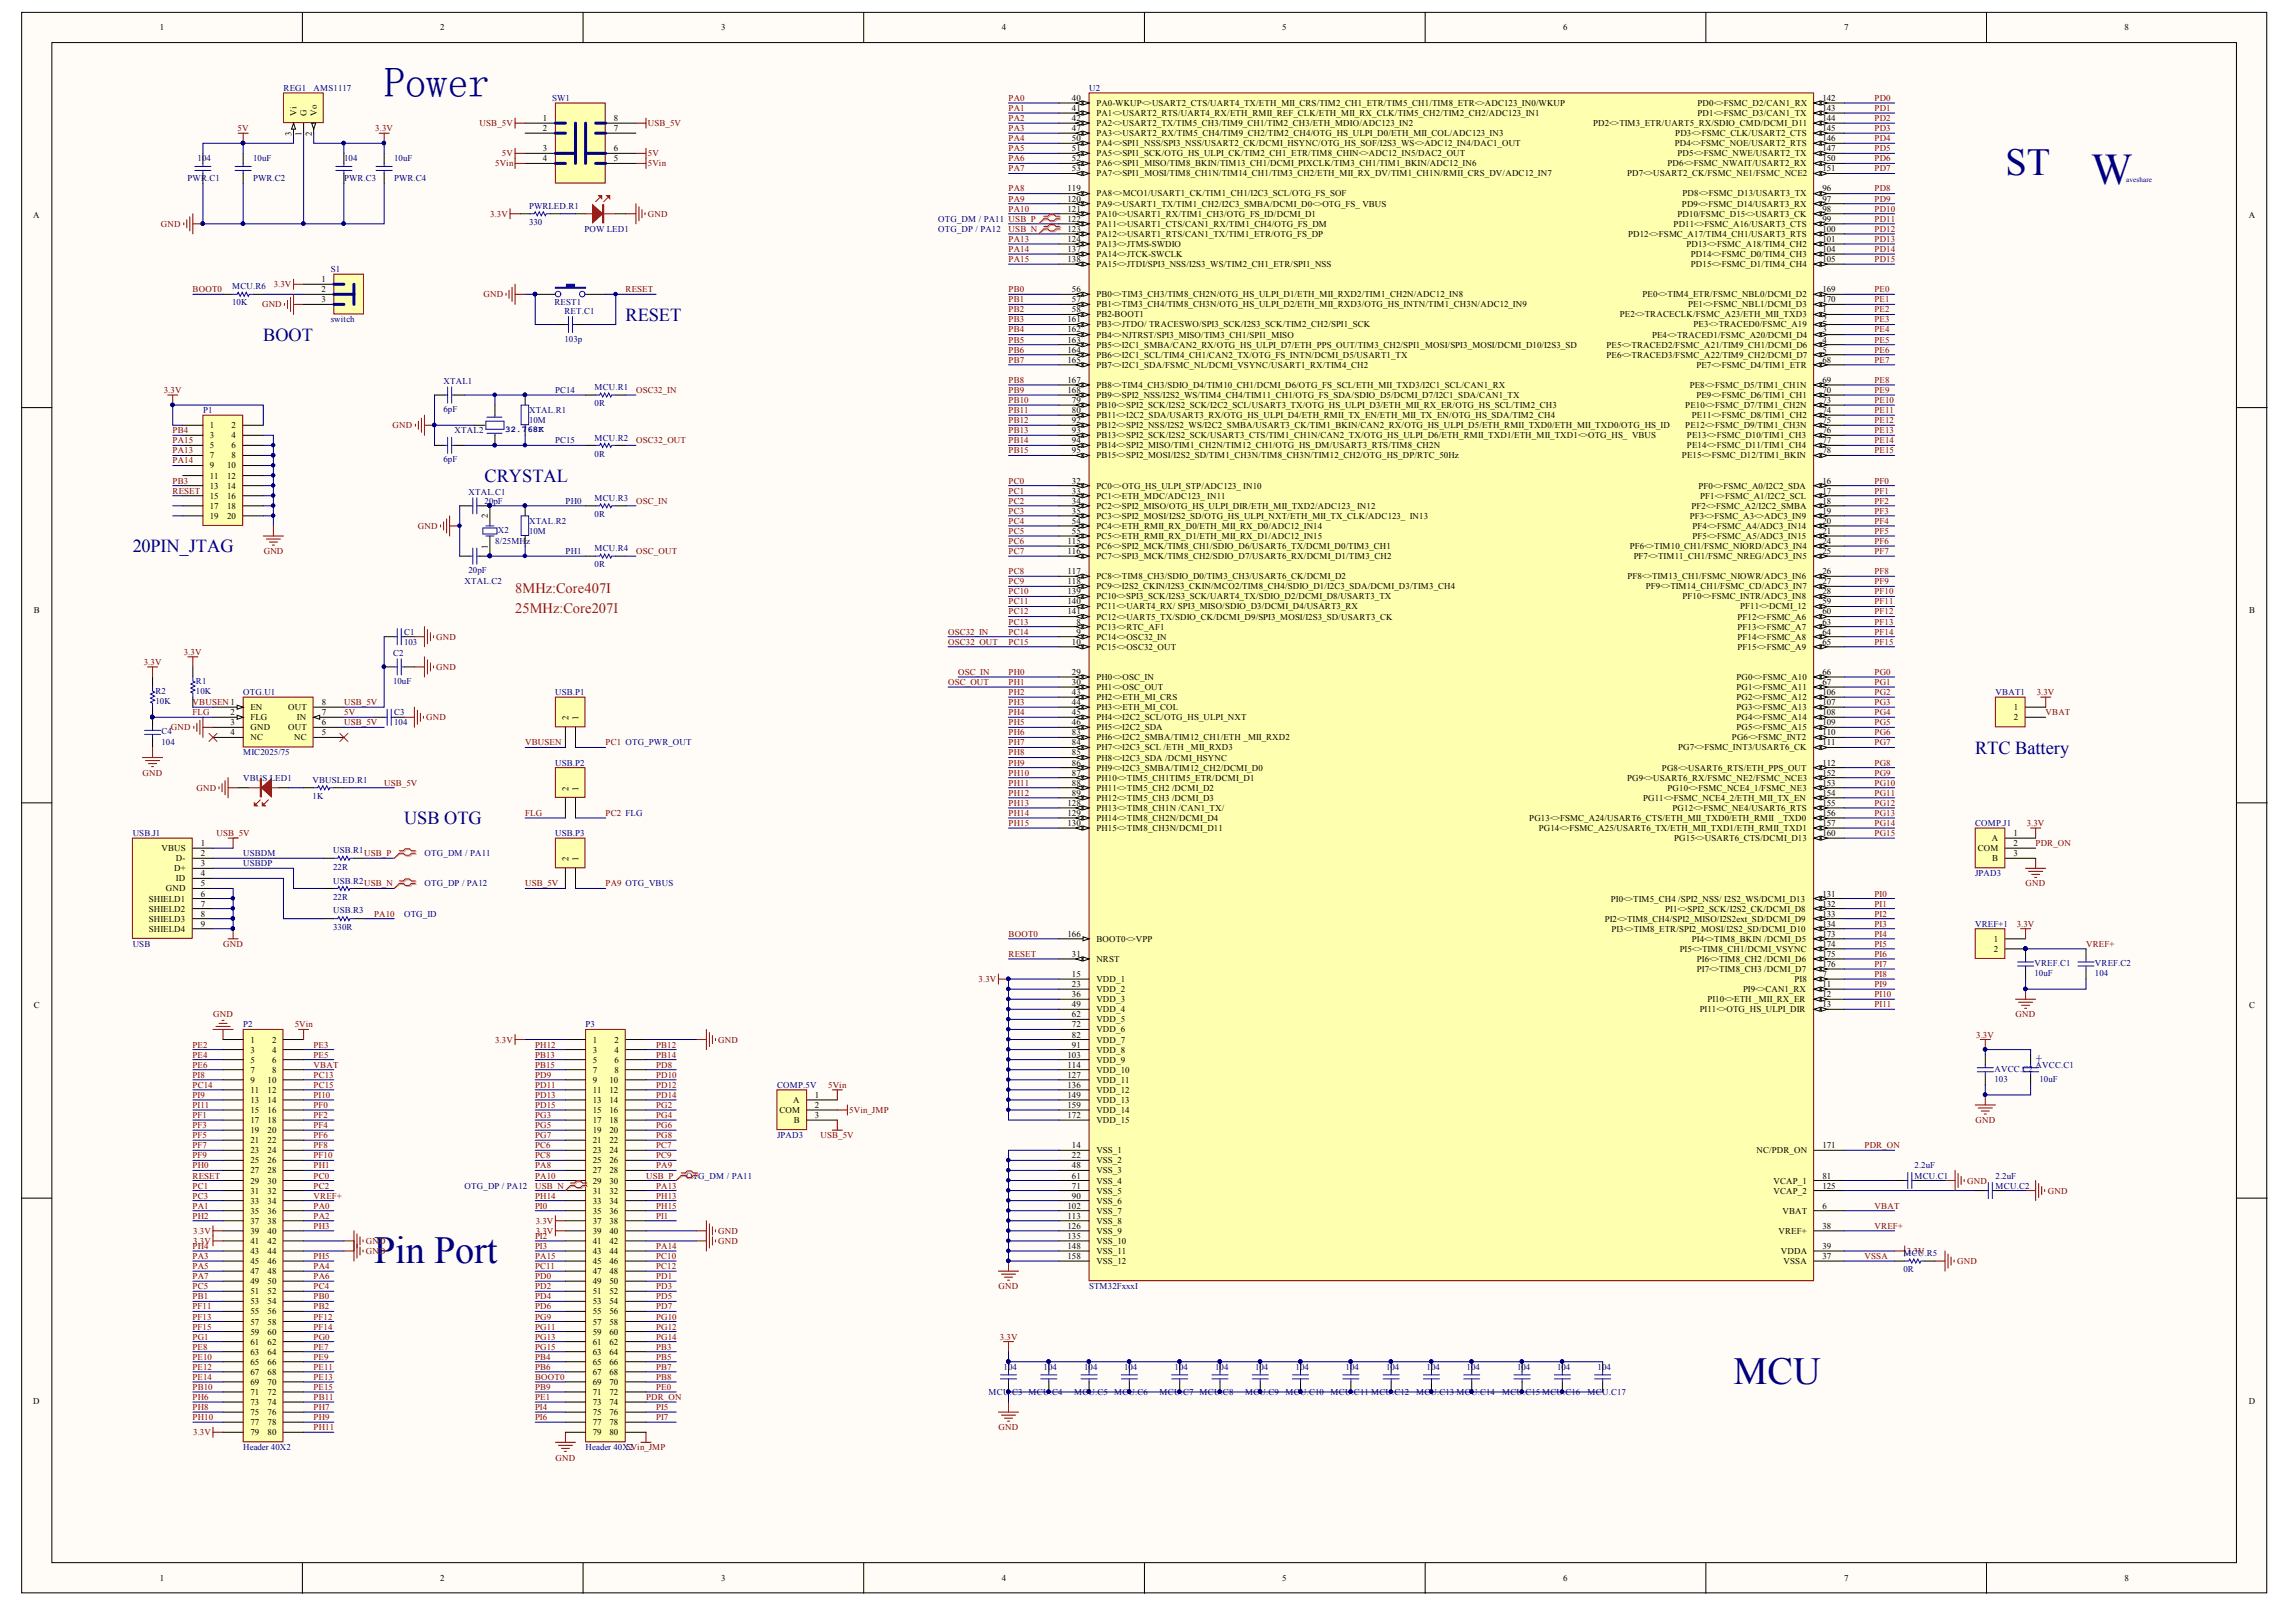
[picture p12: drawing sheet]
<svg xmlns="http://www.w3.org/2000/svg" width="291mm" height="204mm" viewBox="0 0 291 204" stroke-linecap="round" stroke-linejoin="round" font-family="sans-serif">
<defs><g id="words">
<text font-size="5.6" fill="#000080" x="265.2" y="23.4">W</text>
<text font-size="5.3" fill="#000080" x="48.7" y="12.3">Power</text>
<g font-size="4.9" fill="#000080">
<text x="254.3" y="22.2">ST</text>
<text x="47.4" y="160.2">Pin Port</text>
<text x="219.8" y="175.4">MCU</text>
</g>
<g font-size="2.3" fill="#000080">
<text x="79.3" y="40.7">RESET</text>
<text x="33.4" y="43.2">BOOT</text>
<text x="61.5" y="61.1">CRYSTAL</text>
<text x="16.8" y="70">20PIN_JTAG</text>
<text x="250.5" y="95.6">RTC Battery</text>
<text x="51.2" y="104.5">USB OTG</text>
</g>
<g font-size="1.8" fill="#f00">
<text x="65.3" y="75.2">8MHz:Core407I</text>
<text x="65.3" y="77.8">25MHz:Core207I</text>
</g>
<text font-size="1.8" fill="#000080" x="258.1" y="134.8">+</text>
<g font-size="1.1">
<text x="20.3" y="3.9">1</text>
<text x="55.8" y="3.9">2</text>
<text x="91.4" y="3.9">3</text>
<text x="127.1" y="3.9">4</text>
<text x="162.6" y="3.9">5</text>
<text x="198.2" y="3.9">6</text>
<text x="233.9" y="3.9">7</text>
<text x="269.4" y="3.9">8</text>
<text x="37" y="17.2" transform="rotate(-90 37 17.2)">3</text>
<text x="37.6" y="14.7" transform="rotate(-90 37.6 14.7)">Vi</text>
<text x="38.2" y="17.2" transform="rotate(-90 38.2 17.2)">1</text>
<text x="38.9" y="14.7" transform="rotate(-90 38.9 14.7)">G</text>
<text x="39.6" y="17.2" transform="rotate(-90 39.6 17.2)">2</text>
<text x="40.2" y="14.7" transform="rotate(-90 40.2 14.7)">Vo</text>
<text x="68.8" y="15.3">1</text>
<text x="68.8" y="16.7">2</text>
<text x="77.9" y="16.7">7</text>
<text x="77.9" y="15.3">8</text>
<text x="135.9" y="12.8">40</text>
<text x="135.9" y="14.1">41</text>
<text x="135.9" y="15.3">42</text>
<text x="135.9" y="16.7">47</text>
<text x="135.9" y="17.9">50</text>
<text x="139" y="13.4">PA0-WKUP&lt;&gt;USART2_CTS/UART4_TX/ETH_MII_CRS/TIM2_CH1_ETR/TIM5_CH1/TIM8_ETR&lt;&gt;ADC123_IN0/WKUP</text>
<text x="139" y="14.7">PA1&lt;&gt;USART2_RTS/UART4_RX/ETH_RMII_REF_CLK/ETH_MII_RX_CLK/TIM5_CH2/TIM2_CH2/ADC123_IN1</text>
<text x="139" y="16">PA2&lt;&gt;USART2_TX/TIM5_CH3/TIM9_CH1/TIM2_CH3/ETH_MDIO/ADC123_IN2</text>
<text x="139" y="17.3">PA3&lt;&gt;USART2_RX/TIM5_CH4/TIM9_CH2/TIM2_CH4/OTG_HS_ULPI_D0/ETH_MII_COL/ADC123_IN3</text>
<text x="202" y="16">PD2&lt;&gt;TIM3_ETR/UART5_RX/SDIO_CMD/DCMI_D11</text>
<text x="212.5" y="17.3">PD3&lt;&gt;FSMC_CLK/USART2_CTS</text>
<text x="215.3" y="13.4">PD0&lt;&gt;FSMC_D2/CAN1_RX</text>
<text x="215.3" y="14.7">PD1&lt;&gt;FSMC_D3/CAN1_TX</text>
<text x="231.1" y="12.8">142</text>
<text x="231.1" y="14.1">143</text>
<text x="231.1" y="15.3">144</text>
<text x="231.1" y="16.7">145</text>
<text x="231.1" y="17.9">146</text>
<text x="68.8" y="19.2">3</text>
<text x="68.8" y="20.5">4</text>
<text x="77.9" y="20.5">5</text>
<text x="77.9" y="19.2">6</text>
<text x="135.9" y="19.2">51</text>
<text x="135.9" y="20.5">52</text>
<text x="135.9" y="21.7">53</text>
<text x="139" y="18.6">PA4&lt;&gt;SPI1_NSS/SPI3_NSS/USART2_CK/DCMI_HSYNC/OTG_HS_SOF/I2S3_WS&lt;&gt;ADC12_IN4/DAC1_OUT</text>
<text x="139" y="19.8">PA5&lt;&gt;SPI1_SCK/OTG_HS_ULPI_CK/TIM2_CH1_ETR/TIM8_CHIN&lt;&gt;ADC12_IN5/DAC2_OUT</text>
<text x="139" y="21.1">PA6&lt;&gt;SPI1_MISO/TIM8_BKIN/TIM13_CH1/DCMI_PIXCLK/TIM3_CH1/TIM1_BKIN/ADC12_IN6</text>
<text x="139" y="22.4">PA7&lt;&gt;SPI1_MOSI/TIM8_CH1N/TIM14_CH1/TIM3_CH2/ETH_MII_RX_DV/TIM1_CH1N/RMII_CRS_DV/ADC12_IN7</text>
<text x="206.3" y="22.4">PD7&lt;&gt;USART2_CK/FSMC_NE1/FSMC_NCE2</text>
<text x="211.5" y="21.1">PD6&lt;&gt;FSMC_NWAIT/USART2_RX</text>
<text x="212.4" y="18.6">PD4&lt;&gt;FSMC_NOE/USART2_RTS</text>
<text x="212.7" y="19.8">PD5&lt;&gt;FSMC_NWE/USART2_TX</text>
<text x="231.1" y="19.2">147</text>
<text x="231.1" y="20.5">150</text>
<text x="231.1" y="21.7">151</text>
<text x="4.2" y="27.7">A</text>
<text x="135.4" y="24.3">119</text>
<text x="135.4" y="25.6">120</text>
<text x="135.4" y="26.9">121</text>
<text x="135.4" y="28.1">122</text>
<text x="135.4" y="29.4">123</text>
<text x="139" y="24.9">PA8&lt;&gt;MCO1/USART1_CK/TIM1_CH1/I2C3_SCL/OTG_FS_SOF</text>
<text x="139" y="26.2">PA9&lt;&gt;USART1_TX/TIM1_CH2/I2C3_SMBA/DCMI_D0&lt;&gt;OTG_FS_ VBUS</text>
<text x="139" y="27.5">PA10&lt;&gt;USART1_RX/TIM1_CH3/OTG_FS_ID/DCMI_D1</text>
<text x="139" y="28.8">PA11&lt;&gt;USART1_CTS/CAN1_RX/TIM1_CH4/OTG_FS_DM</text>
<text x="212.2" y="28.8">PD11&lt;&gt;FSMC_A16/USART3_CTS</text>
<text x="212.7" y="27.5">PD10/FSMC_D15&lt;&gt;USART3_CK</text>
<text x="213.3" y="26.2">PD9&lt;&gt;FSMC_D14/USART3_RX</text>
<text x="213.4" y="24.9">PD8&lt;&gt;FSMC_D13/USART3_TX</text>
<text x="231.1" y="24.3">96</text>
<text x="231.1" y="25.6">97</text>
<text x="231.1" y="26.9">98</text>
<text x="231.1" y="28.1">99</text>
<text x="231.1" y="29.4">100</text>
<text x="285.2" y="27.7">A</text>
<text x="40.8" y="35.8">1</text>
<text x="135.4" y="30.7">124</text>
<text x="135.4" y="31.9">137</text>
<text x="135.4" y="33.2">138</text>
<text x="139" y="30">PA12&lt;&gt;USART1_RTS/CAN1_TX/TIM1_ETR/OTG_FS_DP</text>
<text x="139" y="31.3">PA13&lt;&gt;JTMS-SWDIO</text>
<text x="139" y="32.6">PA14&lt;&gt;JTCK-SWCLK</text>
<text x="139" y="33.8">PA15&lt;&gt;JTDI/SPI3_NSS/I2S3_WS/TIM2_CH1_ETR/SPI1_NSS</text>
<text x="206.5" y="30">PD12&lt;&gt;FSMC_A17/TIM4_CH1/USART3_RTS</text>
<text x="213.9" y="31.3">PD13&lt;&gt;FSMC_A18/TIM4_CH2</text>
<text x="214.4" y="32.6">PD14&lt;&gt;FSMC_D0/TIM4_CH3</text>
<text x="214.4" y="33.8">PD15&lt;&gt;FSMC_D1/TIM4_CH4</text>
<text x="231.1" y="30.7">101</text>
<text x="231.1" y="31.9">104</text>
<text x="231.1" y="33.2">105</text>
<text x="40.8" y="37.1">2</text>
<text x="40.8" y="38.4">3</text>
<text x="135.4" y="40.9">161</text>
<text x="135.9" y="37.1">56</text>
<text x="135.9" y="38.4">57</text>
<text x="135.9" y="39.6">58</text>
<text x="139" y="37.7">PB0&lt;&gt;TIM3_CH3/TIM8_CH2N/OTG_HS_ULPI_D1/ETH_MII_RXD2/TIM1_CH2N/ADC12_IN8</text>
<text x="139" y="39">PB1&lt;&gt;TIM3_CH4/TIM8_CH3N/OTG_HS_ULPI_D2/ETH_MII_RXD3/OTG_HS_INTN/TIM1_CH3N/ADC12_IN9</text>
<text x="139" y="40.3">PB2-BOOT1</text>
<text x="139" y="41.5">PB3&lt;&gt;JTDO/ TRACESWO/SPI3_SCK/I2S3_SCK/TIM2_CH2/SPI1_SCK</text>
<text x="205.4" y="40.3">PE2&lt;&gt;TRACECLK/FSMC_A23/ETH_MII_TXD3</text>
<text x="208.3" y="37.7">PE0&lt;&gt;TIM4_ETR/FSMC_NBL0/DCMI_D2</text>
<text x="214.1" y="39">PE1&lt;&gt;FSMC_NBL1/DCMI_D3</text>
<text x="214.8" y="41.5">PE3&lt;&gt;TRACED0/FSMC_A19</text>
<text x="231.1" y="39.6">1</text>
<text x="231.1" y="40.9">2</text>
<text x="231.1" y="37.1">169</text>
<text x="231.1" y="38.4">170</text>
<text x="135.4" y="42.2">162</text>
<text x="135.4" y="43.5">163</text>
<text x="135.4" y="44.8">164</text>
<text x="135.4" y="46">165</text>
<text x="139" y="42.9">PB4&lt;&gt;NJTRST/SPI3_MISO/TIM3_CH1/SPI1_MISO</text>
<text x="139" y="44.1">PB5&lt;&gt;I2C1_SMBA/CAN2_RX/OTG_HS_ULPI_D7/ETH_PPS_OUT/TIM3_CH2/SPI1_MOSI/SPI3_MOSI/DCMI_D10/I2S3_SD</text>
<text x="139" y="45.4">PB6&lt;&gt;I2C1_SCL/TIM4_CH1/CAN2_TX/OTG_FS_INTN/DCMI_D5/USART1_TX</text>
<text x="139" y="46.7">PB7&lt;&gt;I2C1_SDA/FSMC_NL/DCMI_VSYNC/USART1_RX/TIM4_CH2</text>
<text x="203.7" y="44.1">PE5&lt;&gt;TRACED2/FSMC_A21/TIM9_CH1/DCMI_D6</text>
<text x="203.7" y="45.4">PE6&lt;&gt;TRACED3/FSMC_A22/TIM9_CH2/DCMI_D7</text>
<text x="209.5" y="42.9">PE4&lt;&gt;TRACED1/FSMC_A20/DCMI_D4</text>
<text x="215.1" y="46.7">PE7&lt;&gt;FSMC_D4/TIM1_ETR</text>
<text x="231.1" y="42.2">3</text>
<text x="231.1" y="43.5">4</text>
<text x="231.1" y="44.8">5</text>
<text x="231.1" y="46">68</text>
<text x="135.4" y="48.6">167</text>
<text x="135.4" y="49.8">168</text>
<text x="135.9" y="51.1">79</text>
<text x="135.9" y="52.4">80</text>
<text x="135.9" y="53.7">92</text>
<text x="139" y="51.8">PB10&lt;&gt;SPI2_SCK/I2S2_SCK/I2C2_SCL/USART3_TX/OTG_HS_ULPI_D3/ETH_MII_RX_ER/OTG_HS_SCL/TIM2_CH3</text>
<text x="139" y="53.1">PB11&lt;&gt;I2C2_SDA/USART3_RX/OTG_HS_ULPI_D4/ETH_RMII_TX_EN/ETH_MII_TX_EN/OTG_HS_SDA/TIM2_CH4</text>
<text x="139" y="49.2">PB8&lt;&gt;TIM4_CH3/SDIO_D4/TIM10_CH1/DCMI_D6/OTG_FS_SCL/ETH_MII_TXD3/I2C1_SCL/CAN1_RX</text>
<text x="139" y="50.5">PB9&lt;&gt;SPI2_NSS/I2S2_WS/TIM4_CH4/TIM11_CH1/OTG_FS_SDA/SDIO_D5/DCMI_D7/I2C1_SDA/CAN1_TX</text>
<text x="213.7" y="51.8">PE10&lt;&gt;FSMC_D7/TIM1_CH2N</text>
<text x="214.3" y="49.2">PE8&lt;&gt;FSMC_D5/TIM1_CH1N</text>
<text x="214.6" y="53.1">PE11&lt;&gt;FSMC_D8/TIM1_CH2</text>
<text x="215.1" y="50.5">PE9&lt;&gt;FSMC_D6/TIM1_CH1</text>
<text x="231.1" y="48.6">69</text>
<text x="231.1" y="49.8">70</text>
<text x="231.1" y="51.1">73</text>
<text x="231.1" y="52.4">74</text>
<text x="231.1" y="53.7">75</text>
<text x="26.6" y="54.3">1</text>
<text x="26.6" y="55.6">3</text>
<text x="26.6" y="56.9">5</text>
<text x="26.6" y="58.1">7</text>
<text x="26.6" y="59.4">9</text>
<text x="28.8" y="59.4">10</text>
<text x="29.4" y="54.3">2</text>
<text x="29.4" y="55.6">4</text>
<text x="29.4" y="56.9">6</text>
<text x="29.4" y="58.1">8</text>
<text x="135.9" y="55">93</text>
<text x="135.9" y="56.2">94</text>
<text x="135.9" y="57.5">95</text>
<text x="139" y="54.3">PB12&lt;&gt;SPI2_NSS/I2S2_WS/I2C2_SMBA/USART3_CK/TIM1_BKIN/CAN2_RX/OTG_HS_ULPI_D5/ETH_RMII_TXD0/ETH_MII_TXD0/OTG_HS_ID</text>
<text x="139" y="55.6">PB13&lt;&gt;SPI2_SCK/I2S2_SCK/USART3_CTS/TIM1_CH1N/CAN2_TX/OTG_HS_ULPI_D6/ETH_RMII_TXD1/ETH_MII_TXD1&lt;&gt;OTG_HS_ VBUS</text>
<text x="139" y="56.9">PB14&lt;&gt;SPI2_MISO/TIM1_CH2N/TIM12_CH1/OTG_HS_DM/USART3_RTS/TIM8_CH2N</text>
<text x="139" y="58.1">PB15&lt;&gt;SPI2_MOSI/I2S2_SD/TIM1_CH3N/TIM8_CH3N/TIM12_CH2/OTG_HS_DP/RTC_50Hz</text>
<text x="213.3" y="58.1">PE15&lt;&gt;FSMC_D12/TIM1_BKIN</text>
<text x="213.7" y="54.3">PE12&lt;&gt;FSMC_D9/TIM1_CH3N</text>
<text x="213.9" y="55.6">PE13&lt;&gt;FSMC_D10/TIM1_CH3</text>
<text x="213.9" y="56.9">PE14&lt;&gt;FSMC_D11/TIM1_CH4</text>
<text x="231.1" y="55">76</text>
<text x="231.1" y="56.2">77</text>
<text x="231.1" y="57.5">78</text>
<text x="26.6" y="60.7">11</text>
<text x="26.6" y="62">13</text>
<text x="26.6" y="63.3">15</text>
<text x="26.6" y="64.5">17</text>
<text x="26.6" y="65.8">19</text>
<text x="28.8" y="60.7">12</text>
<text x="28.8" y="62">14</text>
<text x="28.8" y="63.3">16</text>
<text x="28.8" y="64.5">18</text>
<text x="28.8" y="65.8">20</text>
<text x="61.9" y="65.7" transform="rotate(-90 61.9 65.7)">2</text>
<text x="135.9" y="61.4">32</text>
<text x="135.9" y="62.6">33</text>
<text x="135.9" y="63.9">34</text>
<text x="135.9" y="65.2">35</text>
<text x="139" y="62">PC0&lt;&gt;OTG_HS_ULPI_STP/ADC123_ IN10</text>
<text x="139" y="63.3">PC1&lt;&gt;ETH_MDC/ADC123_ IN11</text>
<text x="139" y="64.5">PC2&lt;&gt;SPI2_MISO/OTG_HS_ULPI_DIR/ETH_MII_TXD2/ADC123_ IN12</text>
<text x="139" y="65.8">PC3&lt;&gt;SPI2_MOSI/I2S2_SD/OTG_HS_ULPI_NXT/ETH_MII_TX_CLK/ADC123_ IN13</text>
<text x="214.3" y="65.8">PF3&lt;&gt;FSMC_A3&lt;&gt;ADC3_IN9</text>
<text x="214.5" y="64.5">PF2&lt;&gt;FSMC_A2/I2C2_SMBA</text>
<text x="215.4" y="62">PF0&lt;&gt;FSMC_A0/I2C2_SDA</text>
<text x="215.6" y="63.3">PF1&lt;&gt;FSMC_A1/I2C2_SCL</text>
<text x="231.1" y="61.4">16</text>
<text x="231.1" y="62.6">17</text>
<text x="231.1" y="63.9">18</text>
<text x="231.1" y="65.2">19</text>
<text x="61.9" y="69.6" transform="rotate(-90 61.9 69.6)">1</text>
<text x="135.4" y="69">115</text>
<text x="135.4" y="70.3">116</text>
<text x="135.9" y="66.4">54</text>
<text x="135.9" y="67.7">55</text>
<text x="139" y="67.1">PC4&lt;&gt;ETH_RMII_RX_D0/ETH_MII_RX_D0/ADC12_IN14</text>
<text x="139" y="68.3">PC5&lt;&gt;ETH_RMII_RX_D1/ETH_MII_RX_D1/ADC12_IN15</text>
<text x="139" y="69.7">PC6&lt;&gt;SPI2_MCK/TIM8_CH1/SDIO_D6/USART6_TX/DCMI_D0/TIM3_CH1</text>
<text x="139" y="70.9">PC7&lt;&gt;SPI3_MCK/TIM8_CH2/SDIO_D7/USART6_RX/DCMI_D1/TIM3_CH2</text>
<text x="206.7" y="69.7">PF6&lt;&gt;TIM10_CH1/FSMC_NIORD/ADC3_IN4</text>
<text x="207.2" y="70.9">PF7&lt;&gt;TIM11_CH1/FSMC_NREG/ADC3_IN5</text>
<text x="214.6" y="67.1">PF4&lt;&gt;FSMC_A4/ADC3_IN14</text>
<text x="214.6" y="68.3">PF5&lt;&gt;FSMC_A5/ADC3_IN15</text>
<text x="231.1" y="66.4">20</text>
<text x="231.1" y="67.7">21</text>
<text x="231.1" y="69">24</text>
<text x="231.1" y="70.3">25</text>
<text x="4.3" y="77.8">B</text>
<text x="135.4" y="72.8">117</text>
<text x="135.4" y="74.1">118</text>
<text x="135.4" y="75.4">139</text>
<text x="135.4" y="76.6">140</text>
<text x="135.4" y="77.9">141</text>
<text x="139" y="73.5">PC8&lt;&gt;TIM8_CH3/SDIO_D0/TIM3_CH3/USART6_CK/DCMI_D2</text>
<text x="139" y="74.7">PC9&lt;&gt;I2S2_CKIN/I2S3_CKIN/MCO2/TIM8_CH4/SDIO_D1/I2C3_SDA/DCMI_D3/TIM3_CH4</text>
<text x="139" y="76">PC10&lt;&gt;SPI3_SCK/I2S3_SCK/UART4_TX/SDIO_D2/DCMI_D8/USART3_TX</text>
<text x="139" y="77.3">PC11&lt;&gt;UART4_RX/ SPI3_MISO/SDIO_D3/DCMI_D4/USART3_RX</text>
<text x="206.4" y="73.5">PF8&lt;&gt;TIM13_CH1/FSMC_NIOWR/ADC3_IN6</text>
<text x="208.7" y="74.7">PF9&lt;&gt;TIM14_CH1/FSMC_CD/ADC3_IN7</text>
<text x="213.4" y="76">PF10&lt;&gt;FSMC_INTR/ADC3_IN8</text>
<text x="220.7" y="77.3">PF11&lt;&gt;DCMI_12</text>
<text x="231.1" y="72.8">26</text>
<text x="231.1" y="74.1">27</text>
<text x="231.1" y="75.4">28</text>
<text x="231.1" y="76.6">59</text>
<text x="231.1" y="77.9">60</text>
<text x="285.2" y="77.8">B</text>
<text x="135.9" y="81.8">10</text>
<text x="136.5" y="79.2">8</text>
<text x="136.5" y="80.5">9</text>
<text x="139" y="79.9">PC13&lt;&gt;RTC_AF1</text>
<text x="139" y="81.1">PC14&lt;&gt;OSC32_IN</text>
<text x="139" y="82.4">PC15&lt;&gt;OSC32_OUT</text>
<text x="139" y="78.6">PC12&lt;&gt;UART5_TX/SDIO_CK/DCMI_D9/SPI3_MOSI/I2S3_SD/USART3_CK</text>
<text x="220.3" y="78.6">PF12&lt;&gt;FSMC_A6</text>
<text x="220.3" y="79.9">PF13&lt;&gt;FSMC_A7</text>
<text x="220.3" y="81.1">PF14&lt;&gt;FSMC_A8</text>
<text x="220.3" y="82.4">PF15&lt;&gt;FSMC_A9</text>
<text x="231.1" y="79.2">63</text>
<text x="231.1" y="80.5">64</text>
<text x="231.1" y="81.8">65</text>
<text x="40.8" y="89.4">8</text>
<text x="135.9" y="85.6">29</text>
<text x="135.9" y="86.8">30</text>
<text x="135.9" y="88.2">43</text>
<text x="135.9" y="89.4">44</text>
<text x="139" y="86.2">PH0&lt;&gt;OSC_IN</text>
<text x="139" y="87.5">PH1&lt;&gt;OSC_OUT</text>
<text x="139" y="88.8">PH2&lt;&gt;ETH_MI_CRS</text>
<text x="220.2" y="86.2">PG0&lt;&gt;FSMC_A10</text>
<text x="220.2" y="87.5">PG1&lt;&gt;FSMC_A11</text>
<text x="220.2" y="88.8">PG2&lt;&gt;FSMC_A12</text>
<text x="231.1" y="85.6">66</text>
<text x="231.1" y="86.8">67</text>
<text x="231.1" y="88.2">106</text>
<text x="231.1" y="89.4">107</text>
<text x="29.2" y="90.7">2</text>
<text x="29.2" y="92">3</text>
<text x="29.2" y="93.2">4</text>
<text x="31.7" y="90.1">EN</text>
<text x="31.7" y="91.3">FLG</text>
<text x="31.7" y="92.6">GND</text>
<text x="31.7" y="93.9">NC</text>
<text x="36.5" y="90.1">OUT</text>
<text x="36.5" y="92.6">OUT</text>
<text x="37.3" y="93.9">NC</text>
<text x="37.7" y="91.3">IN</text>
<text x="40.8" y="90.7">7</text>
<text x="40.8" y="92">6</text>
<text x="40.8" y="93.2">5</text>
<text x="72.1" y="91.3" transform="rotate(-90 72.1 91.3)">2</text>
<text x="73.4" y="91.3" transform="rotate(-90 73.4 91.3)">1</text>
<text x="135.9" y="90.7">45</text>
<text x="135.9" y="92">46</text>
<text x="135.9" y="93.2">83</text>
<text x="135.9" y="94.5">84</text>
<text x="135.9" y="95.8">85</text>
<text x="139" y="90.1">PH3&lt;&gt;ETH_MI_COL</text>
<text x="139" y="91.3">PH4&lt;&gt;I2C2_SCL/OTG_HS_ULPI_NXT</text>
<text x="139" y="92.6">PH5&lt;&gt;I2C2_SDA</text>
<text x="139" y="93.9">PH6&lt;&gt;I2C2_SMBA/TIM12_CH1/ETH _MII_RXD2</text>
<text x="139" y="95.1">PH7&lt;&gt;I2C3_SCL /ETH _MII_RXD3</text>
<text x="212.8" y="95.1">PG7&lt;&gt;FSMC_INT3/USART6_CK</text>
<text x="219.6" y="93.9">PG6&lt;&gt;FSMC_INT2</text>
<text x="220.2" y="90.1">PG3&lt;&gt;FSMC_A13</text>
<text x="220.2" y="91.3">PG4&lt;&gt;FSMC_A14</text>
<text x="220.2" y="92.6">PG5&lt;&gt;FSMC_A15</text>
<text x="231.1" y="90.7">108</text>
<text x="231.1" y="92">109</text>
<text x="231.1" y="93.2">110</text>
<text x="231.1" y="94.5">111</text>
<text x="255.4" y="90.1">1</text>
<text x="255.4" y="91.3">2</text>
<text x="72.1" y="100.3" transform="rotate(-90 72.1 100.3)">2</text>
<text x="73.4" y="100.3" transform="rotate(-90 73.4 100.3)">1</text>
<text x="135.9" y="97.1">86</text>
<text x="135.9" y="98.4">87</text>
<text x="135.9" y="99.6">88</text>
<text x="135.9" y="100.9">89</text>
<text x="139" y="96.5">PH8&lt;&gt;I2C3_SDA /DCMI_HSYNC</text>
<text x="139" y="97.7">PH9&lt;&gt;I2C3_SMBA/TIM12_CH2/DCMI_D0</text>
<text x="139" y="99">PH10&lt;&gt;TIM5_CH1TIM5_ETR/DCMI_D1</text>
<text x="139" y="100.3">PH11&lt;&gt;TIM5_CH2 /DCMI_D2</text>
<text x="139" y="101.6">PH12&lt;&gt;TIM5_CH3 /DCMI_D3</text>
<text x="206.3" y="99">PG9&lt;&gt;USART6_RX/FSMC_NE2/FSMC_NCE3</text>
<text x="208.4" y="101.6">PG11&lt;&gt;FSMC_NCE4_2/ETH_MII_TX_EN</text>
<text x="210.8" y="97.7">PG8&lt;&gt;USART6_RTS/ETH_PPS_OUT</text>
<text x="211.5" y="100.3">PG10&lt;&gt;FSMC_NCE4_1/FSMC_NE3</text>
<text x="231.1" y="97.1">112</text>
<text x="231.1" y="98.4">152</text>
<text x="231.1" y="99.6">153</text>
<text x="231.1" y="100.9">154</text>
<text x="20.5" y="108">VBUS</text>
<text x="25.5" y="107.3">1</text>
<text x="135.4" y="102.2">128</text>
<text x="135.4" y="103.5">129</text>
<text x="135.4" y="104.7">130</text>
<text x="139" y="102.8">PH13&lt;&gt;TIM8_CH1N /CAN1_TX/</text>
<text x="139" y="104.1">PH14&lt;&gt;TIM8_CH2N/DCMI_D4</text>
<text x="139" y="105.4">PH15&lt;&gt;TIM8_CH3N/DCMI_D11</text>
<text x="193.9" y="104.1">PG13&lt;&gt;FSMC_A24/USART6_CTS/ETH_MII_TXD0/ETH_RMII _TXD0</text>
<text x="195.1" y="105.4">PG14&lt;&gt;FSMC_A25/USART6_TX/ETH_MII_TXD1/ETH_RMII_TXD1</text>
<text x="212.1" y="102.8">PG12&lt;&gt;FSMC_NE4/USART6_RTS</text>
<text x="212.3" y="106.7">PG15&lt;&gt;USART6_CTS/DCMI_D13</text>
<text x="231.1" y="102.2">155</text>
<text x="231.1" y="103.5">156</text>
<text x="231.1" y="104.7">157</text>
<text x="231.1" y="106.1">160</text>
<text x="250.8" y="108">COM</text>
<text x="252.6" y="106.7">A</text>
<text x="255.3" y="106.1">1</text>
<text x="255.3" y="107.3">2</text>
<text x="21" y="113">GND</text>
<text x="22.1" y="110.5">D+</text>
<text x="22.3" y="109.2">D-</text>
<text x="22.3" y="111.8">ID</text>
<text x="25.5" y="108.6">2</text>
<text x="25.5" y="109.9">3</text>
<text x="25.5" y="111.1">4</text>
<text x="25.5" y="112.4">5</text>
<text x="25.5" y="113.7">6</text>
<text x="72.1" y="109.2" transform="rotate(-90 72.1 109.2)">2</text>
<text x="73.4" y="109.2" transform="rotate(-90 73.4 109.2)">1</text>
<text x="231.1" y="113.7">131</text>
<text x="252.7" y="109.2">B</text>
<text x="255.3" y="108.6">3</text>
<text x="18.9" y="114.4">SHIELD1</text>
<text x="18.9" y="115.6">SHIELD2</text>
<text x="18.9" y="116.9">SHIELD3</text>
<text x="18.9" y="118.2">SHIELD4</text>
<text x="25.5" y="115">7</text>
<text x="25.5" y="116.3">8</text>
<text x="25.5" y="117.5">9</text>
<text x="135.4" y="118.8">166</text>
<text x="139" y="119.4">BOOT0&lt;&gt;VPP</text>
<text x="203.5" y="116.9">PI2&lt;&gt;TIM8_CH4/SPI2_MISO/I2S2ext_SD/DCMI_D9</text>
<text x="204.3" y="114.4">PI0&lt;&gt;TIM5_CH4 /SPI2_NSS/ I2S2_WS/DCMI_D13</text>
<text x="204.4" y="118.2">PI3&lt;&gt;TIM8_ETR/SPI2_MOSI/I2S2_SD/DCMI_D10</text>
<text x="211.2" y="115.6">PI1&lt;&gt;SPI2_SCK/I2S2_CK/DCMI_D8</text>
<text x="214.6" y="119.4">PI4&lt;&gt;TIM8_BKIN /DCMI_D5</text>
<text x="231.1" y="115">132</text>
<text x="231.1" y="116.3">133</text>
<text x="231.1" y="117.5">134</text>
<text x="231.1" y="118.8">173</text>
<text x="252.9" y="119.4">1</text>
<text x="135.9" y="121.3">31</text>
<text x="135.9" y="123.9">15</text>
<text x="135.9" y="125.2">23</text>
<text x="139" y="122">NRST</text>
<text x="139" y="124.6">VDD_1</text>
<text x="139" y="125.8">VDD_2</text>
<text x="213" y="120.7">PI5&lt;&gt;TIM8_CH1/DCMI_VSYNC</text>
<text x="215.2" y="122">PI6&lt;&gt;TIM8_CH2 /DCMI_D6</text>
<text x="215.2" y="123.3">PI7&lt;&gt;TIM8_CH3 /DCMI_D7</text>
<text x="221" y="125.8">PI9&lt;&gt;CAN1_RX</text>
<text x="227.6" y="124.6">PI8</text>
<text x="231.1" y="120.1">174</text>
<text x="231.1" y="121.3">175</text>
<text x="231.1" y="122.7">176</text>
<text x="231.1" y="123.9">7</text>
<text x="231.1" y="125.2">11</text>
<text x="252.9" y="120.7">2</text>
<text x="4.3" y="127.9">C</text>
<text x="135.9" y="129">62</text>
<text x="135.9" y="127.7">49</text>
<text x="135.9" y="130.3">72</text>
<text x="135.9" y="131.6">82</text>
<text x="135.9" y="126.5">36</text>
<text x="139" y="129.6">VDD_5</text>
<text x="139" y="128.4">VDD_4</text>
<text x="139" y="130.9">VDD_6</text>
<text x="139" y="127.1">VDD_3</text>
<text x="215.6" y="128.4">PI11&lt;&gt;OTG_HS_ULPI_DIR</text>
<text x="216.5" y="127.1">PI10&lt;&gt;ETH _MII_RX_ER</text>
<text x="231.1" y="126.5">12</text>
<text x="231.1" y="127.7">13</text>
<text x="285.2" y="127.9">C</text>
<text x="31.7" y="132.2">1</text>
<text x="31.7" y="133.5">3</text>
<text x="31.7" y="134.8">5</text>
<text x="31.7" y="136">7</text>
<text x="31.7" y="137.3">9</text>
<text x="33.9" y="137.3">10</text>
<text x="34.5" y="132.2">2</text>
<text x="34.5" y="133.5">4</text>
<text x="34.5" y="134.8">6</text>
<text x="34.5" y="136">8</text>
<text x="75.2" y="132.2">1</text>
<text x="75.2" y="133.5">3</text>
<text x="75.2" y="134.8">5</text>
<text x="75.2" y="136">7</text>
<text x="75.2" y="137.3">9</text>
<text x="77.3" y="137.3">10</text>
<text x="77.9" y="132.2">2</text>
<text x="77.9" y="133.5">4</text>
<text x="77.9" y="134.8">6</text>
<text x="77.9" y="136">8</text>
<text x="135.4" y="137.9">136</text>
<text x="135.4" y="134.1">103</text>
<text x="135.4" y="135.4">114</text>
<text x="135.4" y="136.7">127</text>
<text x="135.9" y="132.9">91</text>
<text x="139" y="132.2">VDD_7</text>
<text x="139" y="133.5">VDD_8</text>
<text x="139" y="134.8">VDD_9</text>
<text x="139" y="136">VDD_10</text>
<text x="139" y="137.3">VDD_11</text>
<text x="31.7" y="138.6">11</text>
<text x="31.7" y="139.8">13</text>
<text x="31.7" y="141.2">15</text>
<text x="31.7" y="142.4">17</text>
<text x="31.7" y="143.7">19</text>
<text x="33.9" y="138.6">12</text>
<text x="33.9" y="139.8">14</text>
<text x="33.9" y="141.2">16</text>
<text x="33.9" y="142.4">18</text>
<text x="33.9" y="143.7">20</text>
<text x="75.2" y="138.6">11</text>
<text x="75.2" y="139.8">13</text>
<text x="75.2" y="141.2">15</text>
<text x="75.2" y="142.4">17</text>
<text x="75.2" y="143.7">19</text>
<text x="77.3" y="138.6">12</text>
<text x="77.3" y="139.8">14</text>
<text x="77.3" y="141.2">16</text>
<text x="77.3" y="142.4">18</text>
<text x="77.3" y="143.7">20</text>
<text x="98.8" y="141.2">COM</text>
<text x="100.6" y="139.8">A</text>
<text x="100.7" y="142.4">B</text>
<text x="103.3" y="139.2">1</text>
<text x="103.3" y="140.5">2</text>
<text x="103.3" y="141.8">3</text>
<text x="135.4" y="139.2">149</text>
<text x="135.4" y="140.5">159</text>
<text x="135.4" y="141.8">172</text>
<text x="139" y="138.6">VDD_12</text>
<text x="139" y="139.8">VDD_13</text>
<text x="139" y="141.2">VDD_14</text>
<text x="139" y="142.4">VDD_15</text>
<text x="31.7" y="145">21</text>
<text x="31.7" y="146.2">23</text>
<text x="31.7" y="147.5">25</text>
<text x="31.7" y="148.8">27</text>
<text x="33.9" y="145">22</text>
<text x="33.9" y="146.2">24</text>
<text x="33.9" y="147.5">26</text>
<text x="33.9" y="148.8">28</text>
<text x="75.2" y="145">21</text>
<text x="75.2" y="146.2">23</text>
<text x="75.2" y="147.5">25</text>
<text x="75.2" y="148.8">27</text>
<text x="77.3" y="145">22</text>
<text x="77.3" y="146.2">24</text>
<text x="77.3" y="147.5">26</text>
<text x="77.3" y="148.8">28</text>
<text x="135.9" y="149.5">61</text>
<text x="135.9" y="146.9">22</text>
<text x="135.9" y="145.6">14</text>
<text x="135.9" y="148.1">48</text>
<text x="139" y="147.5">VSS_2</text>
<text x="139" y="146.2">VSS_1</text>
<text x="139" y="148.8">VSS_3</text>
<text x="222.7" y="146.2">NC/PDR_ON</text>
<text x="231.1" y="149.5">81</text>
<text x="231.1" y="145.6">171</text>
<text x="31.7" y="150.1">29</text>
<text x="31.7" y="151.4">31</text>
<text x="31.7" y="152.6">33</text>
<text x="31.7" y="153.9">35</text>
<text x="31.7" y="155.2">37</text>
<text x="33.9" y="150.1">30</text>
<text x="33.9" y="151.4">32</text>
<text x="33.9" y="152.6">34</text>
<text x="33.9" y="153.9">36</text>
<text x="33.9" y="155.2">38</text>
<text x="75.2" y="150.1">29</text>
<text x="75.2" y="151.4">31</text>
<text x="75.2" y="152.6">33</text>
<text x="75.2" y="153.9">35</text>
<text x="75.2" y="155.2">37</text>
<text x="77.3" y="150.1">30</text>
<text x="77.3" y="151.4">32</text>
<text x="77.3" y="152.6">34</text>
<text x="77.3" y="153.9">36</text>
<text x="77.3" y="155.2">38</text>
<text x="135.4" y="153.3">102</text>
<text x="135.4" y="154.5">113</text>
<text x="135.4" y="155.8">126</text>
<text x="135.9" y="150.7">71</text>
<text x="135.9" y="152">90</text>
<text x="139" y="151.4">VSS_5</text>
<text x="139" y="150.1">VSS_4</text>
<text x="139" y="152.6">VSS_6</text>
<text x="139" y="153.9">VSS_7</text>
<text x="139" y="155.2">VSS_8</text>
<text x="224.9" y="150.1">VCAP_1</text>
<text x="224.9" y="151.4">VCAP_2</text>
<text x="226" y="153.9">VBAT</text>
<text x="231.1" y="153.3">6</text>
<text x="231.1" y="155.8">38</text>
<text x="231.1" y="150.7">125</text>
<text x="31.7" y="156.4">39</text>
<text x="31.7" y="157.7">41</text>
<text x="31.7" y="159">43</text>
<text x="31.7" y="160.3">45</text>
<text x="31.7" y="161.6">47</text>
<text x="33.9" y="156.4">40</text>
<text x="33.9" y="157.7">42</text>
<text x="33.9" y="159">44</text>
<text x="33.9" y="160.3">46</text>
<text x="33.9" y="161.6">48</text>
<text x="75.2" y="156.4">39</text>
<text x="75.2" y="157.7">41</text>
<text x="75.2" y="159">43</text>
<text x="75.2" y="160.3">45</text>
<text x="75.2" y="161.6">47</text>
<text x="77.3" y="156.4">40</text>
<text x="77.3" y="157.7">42</text>
<text x="77.3" y="159">44</text>
<text x="77.3" y="160.3">46</text>
<text x="77.3" y="161.6">48</text>
<text x="135.4" y="157.1">135</text>
<text x="135.4" y="158.4">148</text>
<text x="135.4" y="159.7">158</text>
<text x="139" y="156.4">VSS_9</text>
<text x="139" y="157.7">VSS_10</text>
<text x="139" y="159">VSS_11</text>
<text x="139" y="160.3">VSS_12</text>
<text x="225.5" y="156.4">VREF+</text>
<text x="225.8" y="159">VDDA</text>
<text x="226.2" y="160.3">VSSA</text>
<text x="231.1" y="159.7">37</text>
<text x="231.1" y="158.4">39</text>
<text x="31.7" y="162.8">49</text>
<text x="31.7" y="164.1">51</text>
<text x="31.7" y="165.4">53</text>
<text x="31.7" y="166.6">55</text>
<text x="31.7" y="168">57</text>
<text x="33.9" y="162.8">50</text>
<text x="33.9" y="164.1">52</text>
<text x="33.9" y="165.4">54</text>
<text x="33.9" y="166.6">56</text>
<text x="33.9" y="168">58</text>
<text x="75.2" y="162.8">49</text>
<text x="75.2" y="164.1">51</text>
<text x="75.2" y="165.4">53</text>
<text x="75.2" y="166.6">55</text>
<text x="75.2" y="168">57</text>
<text x="77.3" y="162.8">50</text>
<text x="77.3" y="164.1">52</text>
<text x="77.3" y="165.4">54</text>
<text x="77.3" y="166.6">56</text>
<text x="77.3" y="168">58</text>
<text x="31.7" y="169.3">59</text>
<text x="31.7" y="170.5">61</text>
<text x="31.7" y="171.8">63</text>
<text x="31.7" y="173.1">65</text>
<text x="33.9" y="169.3">60</text>
<text x="33.9" y="170.5">62</text>
<text x="33.9" y="171.8">64</text>
<text x="33.9" y="173.1">66</text>
<text x="75.2" y="169.3">59</text>
<text x="75.2" y="170.5">61</text>
<text x="75.2" y="171.8">63</text>
<text x="75.2" y="173.1">65</text>
<text x="77.3" y="169.3">60</text>
<text x="77.3" y="170.5">62</text>
<text x="77.3" y="171.8">64</text>
<text x="77.3" y="173.1">66</text>
<text x="4.2" y="178.1">D</text>
<text x="31.7" y="174.3">67</text>
<text x="31.7" y="175.7">69</text>
<text x="31.7" y="176.9">71</text>
<text x="31.7" y="178.2">73</text>
<text x="31.7" y="179.5">75</text>
<text x="33.9" y="174.3">68</text>
<text x="33.9" y="175.7">70</text>
<text x="33.9" y="176.9">72</text>
<text x="33.9" y="178.2">74</text>
<text x="33.9" y="179.5">76</text>
<text x="75.2" y="174.3">67</text>
<text x="75.2" y="175.7">69</text>
<text x="75.2" y="176.9">71</text>
<text x="75.2" y="178.2">73</text>
<text x="75.2" y="179.5">75</text>
<text x="77.3" y="174.3">68</text>
<text x="77.3" y="175.7">70</text>
<text x="77.3" y="176.9">72</text>
<text x="77.3" y="178.2">74</text>
<text x="77.3" y="179.5">76</text>
<text x="285.2" y="178.1">D</text>
<text x="31.7" y="180.7">77</text>
<text x="31.7" y="182">79</text>
<text x="33.9" y="180.7">78</text>
<text x="33.9" y="182">80</text>
<text x="75.2" y="180.7">77</text>
<text x="75.2" y="182">79</text>
<text x="77.3" y="180.7">78</text>
<text x="77.3" y="182">80</text>
<text x="20.3" y="200.5">1</text>
<text x="55.8" y="200.5">2</text>
<text x="91.4" y="200.5">3</text>
<text x="127.1" y="200.5">4</text>
<text x="162.6" y="200.5">5</text>
<text x="198.2" y="200.5">6</text>
<text x="233.9" y="200.5">7</text>
<text x="269.4" y="200.5">8</text>
</g>
<g font-size="1.1" fill="#000080">
<text x="36" y="11.5">REG1</text>
<text x="39.8" y="11.5">AMS1117</text>
<text x="138.1" y="11.5">U2</text>
<text x="70" y="12.8">SW1</text>
<text x="23.8" y="23">PWR.C1</text>
<text x="25.1" y="20.5">104</text>
<text x="32.1" y="23">PWR.C2</text>
<text x="32.1" y="20.5">10uF</text>
<text x="43.6" y="23">PWR.C3</text>
<text x="43.6" y="20.5">104</text>
<text x="50" y="23">PWR.C4</text>
<text x="50" y="20.5">10uF</text>
<text x="67.1" y="26.5">PWRLED.R1</text>
<text x="67.1" y="28.5">330</text>
<text x="74.1" y="29.4">POW LED1</text>
<text x="119" y="28.1">OTG_DM / PA11 USB_P</text>
<text x="119" y="29.4">OTG_DP / PA12</text>
<text x="42" y="34.6">S1</text>
<text x="29.4" y="36.7">MCU.R6</text>
<text x="29.4" y="38.7">10K</text>
<text x="42" y="40.9">switch</text>
<text x="70.3" y="38.7">REST1</text>
<text x="71.6" y="39.8">RET.C1</text>
<text x="71.6" y="43.3">103p</text>
<text x="25.8" y="52.4">P1</text>
<text x="56.2" y="48.7">XTAL1</text>
<text x="56.2" y="52.3">6pF</text>
<text x="67.1" y="53.7">10M</text>
<text x="67.1" y="52.4">XTAL.R1</text>
<text x="70.4" y="49.8">PC14</text>
<text x="75.4" y="49.5">MCU.R1</text>
<text x="75.4" y="51.5">0R</text>
<text x="56.2" y="58.6">6pF</text>
<text x="57.7" y="55">XTAL2</text>
<text x="64.1" y="54.7">32.768K</text>
<text x="70.4" y="56.2">PC15</text>
<text x="75.4" y="55.9">MCU.R2</text>
<text x="75.4" y="57.9">0R</text>
<text x="59.4" y="62.8">XTAL.C1</text>
<text x="61.5" y="63.9">20pF</text>
<text x="71.7" y="63.9">PH0</text>
<text x="75.4" y="63.5">MCU.R3</text>
<text x="75.4" y="65.5">0R</text>
<text x="62.8" y="69">8/25MHz</text>
<text x="63.1" y="67.6">X2</text>
<text x="67.1" y="67.7">10M</text>
<text x="67.1" y="66.4">XTAL.R2</text>
<text x="71.7" y="70.3">PH1</text>
<text x="75.4" y="69.9">MCU.R4</text>
<text x="75.4" y="71.9">0R</text>
<text x="58.9" y="74.1">XTAL.C2</text>
<text x="59.4" y="72.7">20pF</text>
<text x="49.8" y="83.2">C2</text>
<text x="51.2" y="80.5">C1</text>
<text x="51.2" y="81.8">103</text>
<text x="19.7" y="88">R2</text>
<text x="19.7" y="89.3">10K</text>
<text x="24.8" y="86.8">R1</text>
<text x="24.8" y="88">10K</text>
<text x="30.8" y="88.2">OTG.U1</text>
<text x="49.8" y="86.8">10uF</text>
<text x="70.4" y="88.2">USB.P1</text>
<text x="253.1" y="88.2">VBAT1</text>
<text x="20.5" y="93.1">C4</text>
<text x="20.5" y="94.4">104</text>
<text x="30.8" y="95.8">MIC2025/75</text>
<text x="50" y="90.7">C3</text>
<text x="50" y="92">104</text>
<text x="30.8" y="99">VBU</text>
<text x="33.3" y="99">S LED1</text>
<text x="39.6" y="99.2">VBUSLED.R1</text>
<text x="39.6" y="101.3">1K</text>
<text x="70.4" y="97.1">USB.P2</text>
<text x="16.8" y="106.1">USB.J1</text>
<text x="70.4" y="106.1">USB.P3</text>
<text x="250.5" y="104.7">COMP.J1</text>
<text x="30.8" y="108.6">USBDM</text>
<text x="30.8" y="109.9">USBDP</text>
<text x="42.2" y="108.2">USB.R1</text>
<text x="42.2" y="110.3">22R</text>
<text x="42.2" y="112">USB.R2</text>
<text x="53.9" y="108.6">OTG_DM / PA11</text>
<text x="53.9" y="112.4">OTG_DP / PA12</text>
<text x="250.5" y="111.1">JPAD3</text>
<text x="42.2" y="114.1">22R</text>
<text x="42.2" y="115.8">USB.R3</text>
<text x="42.2" y="117.9">330R</text>
<text x="51.2" y="116.3">OTG_ID</text>
<text x="250.5" y="117.5">VREF+1</text>
<text x="16.8" y="120.1">USB</text>
<text x="258" y="122.5">VREF.C1</text>
<text x="258" y="123.8">10uF</text>
<text x="265.7" y="122.5">VREF.C2</text>
<text x="265.7" y="123.8">104</text>
<text x="30.8" y="130.3">P2</text>
<text x="74.3" y="130.3">P3</text>
<text x="98.6" y="137.9">COMP.5V</text>
<text x="252.9" y="135.9">AVCC.C2</text>
<text x="252.9" y="137.2">103</text>
<text x="258.1" y="135.4">AVCC.C1</text>
<text x="258.6" y="137.2">10uF</text>
<text x="87" y="149.5">OTG_DM / PA11</text>
<text x="98.6" y="144.3">JPAD3</text>
<text x="242.8" y="149.5">MCU.C1</text>
<text x="242.8" y="148.1">2.2uF</text>
<text x="253.1" y="149.5">2.2uF</text>
<text x="58.9" y="150.7">OTG_DP / PA12</text>
<text x="253.1" y="150.7">MCU.C2</text>
<text x="241.4" y="159.3">MCU</text>
<text x="241.4" y="161.3">0R</text>
<text x="138.1" y="163.5">STM32FxxxI</text>
<text x="127.3" y="173.7">104</text>
<text x="132.3" y="173.7">104</text>
<text x="137.5" y="173.7">104</text>
<text x="142.6" y="173.7">104</text>
<text x="149" y="173.7">104</text>
<text x="154.1" y="173.7">104</text>
<text x="159.2" y="173.7">104</text>
<text x="164.3" y="173.7">104</text>
<text x="170.6" y="173.7">104</text>
<text x="175.8" y="173.7">104</text>
<text x="180.9" y="173.7">104</text>
<text x="186" y="173.7">104</text>
<text x="192.4" y="173.7">104</text>
<text x="197.5" y="173.7">104</text>
<text x="202.6" y="173.7">104</text>
<text x="125.4" y="176.9">MCU.C3 MCU.C4</text>
<text x="136.2" y="176.9">MCU.C5 MCU.C6</text>
<text x="147.1" y="176.9">MCU.C7 MCU.C8</text>
<text x="157.9" y="176.9">MCU.C9</text>
<text x="163" y="176.9">MCU.C10</text>
<text x="168.7" y="176.9">MCU.C11 MCU.C12</text>
<text x="179.6" y="176.9">MCU.C13 MCU.C14</text>
<text x="190.5" y="176.9">MCU.C15 MCU.C16</text>
<text x="201.3" y="176.9">MCU.C17</text>
<text x="30.8" y="183.9">Header 40X2</text>
<text x="74.3" y="183.9">Header 40X5Vin_JMP</text>
<text x="79.8" y="183.9">2</text>
</g>
<g font-size="1.1" fill="#800000">
<text x="30.1" y="16.7">5V</text>
<text x="47.6" y="16.7">3.3V</text>
<text x="60.8" y="16">USB_5V</text>
<text x="82.2" y="16">USB_5V</text>
<text x="127.9" y="12.8">PA0</text>
<text x="127.9" y="14.1">PA1</text>
<text x="127.9" y="15.3">PA2</text>
<text x="127.9" y="16.7">PA3</text>
<text x="127.9" y="17.9">PA4</text>
<text x="237.7" y="12.8">PD0</text>
<text x="237.7" y="14.1">PD1</text>
<text x="237.7" y="15.3">PD2</text>
<text x="237.7" y="16.7">PD3</text>
<text x="237.7" y="17.9">PD4</text>
<text x="62.8" y="21.1">5Vin</text>
<text x="63.6" y="19.8">5V</text>
<text x="82.2" y="19.8">5V</text>
<text x="82.2" y="21.1">5Vin</text>
<text x="127.9" y="19.2">PA5</text>
<text x="127.9" y="20.5">PA6</text>
<text x="127.9" y="21.7">PA7</text>
<text x="237.7" y="19.2">PD5</text>
<text x="237.7" y="20.5">PD6</text>
<text x="237.7" y="21.7">PD7</text>
<text x="20.4" y="28.8">GND</text>
<text x="62.2" y="27.5">3.3V</text>
<text x="82.2" y="27.5">GND</text>
<text x="127.9" y="24.3">PA8</text>
<text x="127.9" y="25.6">PA9</text>
<text x="127.9" y="26.9">PA10</text>
<text x="127.9" y="29.4">USB_N</text>
<text x="237.7" y="24.3">PD8</text>
<text x="237.7" y="25.6">PD9</text>
<text x="237.7" y="26.9">PD10</text>
<text x="237.7" y="28.1">PD11</text>
<text x="237.7" y="29.4">PD12</text>
<text x="127.9" y="30.7">PA13</text>
<text x="127.9" y="31.9">PA14</text>
<text x="127.9" y="33.2">PA15</text>
<text x="237.7" y="30.7">PD13</text>
<text x="237.7" y="31.9">PD14</text>
<text x="237.7" y="33.2">PD15</text>
<text x="24.4" y="37.1">BOOT0</text>
<text x="33.2" y="39">GND</text>
<text x="34.7" y="36.5">3.3V</text>
<text x="61.3" y="37.7">GND</text>
<text x="79.3" y="37.1">RESET</text>
<text x="127.9" y="37.1">PB0</text>
<text x="127.9" y="38.4">PB1</text>
<text x="127.9" y="39.6">PB2</text>
<text x="127.9" y="40.9">PB3</text>
<text x="237.7" y="37.1">PE0</text>
<text x="237.7" y="38.4">PE1</text>
<text x="237.7" y="39.6">PE2</text>
<text x="237.7" y="40.9">PE3</text>
<text x="127.9" y="42.2">PB4</text>
<text x="127.9" y="43.5">PB5</text>
<text x="127.9" y="44.8">PB6</text>
<text x="127.9" y="46">PB7</text>
<text x="237.7" y="42.2">PE4</text>
<text x="237.7" y="43.5">PE5</text>
<text x="237.7" y="44.8">PE6</text>
<text x="237.7" y="46">PE7</text>
<text x="20.8" y="49.8">3.3V</text>
<text x="80.7" y="49.8">OSC32_IN</text>
<text x="127.9" y="48.6">PB8</text>
<text x="127.9" y="49.8">PB9</text>
<text x="127.9" y="51.1">PB10</text>
<text x="127.9" y="52.4">PB11</text>
<text x="127.9" y="53.7">PB12</text>
<text x="237.7" y="48.6">PE8</text>
<text x="237.7" y="49.8">PE9</text>
<text x="237.7" y="51.1">PE10</text>
<text x="237.7" y="52.4">PE11</text>
<text x="237.7" y="53.7">PE12</text>
<text x="21.9" y="58.8">PA14</text>
<text x="21.9" y="57.5">PA13</text>
<text x="21.9" y="56.2">PA15</text>
<text x="21.9" y="55">PB4</text>
<text x="49.8" y="54.3">GND</text>
<text x="80.7" y="56.2">OSC32_OUT</text>
<text x="127.9" y="55">PB13</text>
<text x="127.9" y="56.2">PB14</text>
<text x="127.9" y="57.5">PB15</text>
<text x="237.7" y="55">PE13</text>
<text x="237.7" y="56.2">PE14</text>
<text x="237.7" y="57.5">PE15</text>
<text x="21.9" y="62.6">RESET</text>
<text x="21.9" y="61.4">PB3</text>
<text x="80.7" y="63.9">OSC_IN</text>
<text x="127.9" y="61.4">PC0</text>
<text x="127.9" y="62.6">PC1</text>
<text x="127.9" y="63.9">PC2</text>
<text x="127.9" y="65.2">PC3</text>
<text x="237.7" y="61.4">PF0</text>
<text x="237.7" y="62.6">PF1</text>
<text x="237.7" y="63.9">PF2</text>
<text x="237.7" y="65.2">PF3</text>
<text x="33.4" y="70.3">GND</text>
<text x="53" y="67.1">GND</text>
<text x="80.7" y="70.3">OSC_OUT</text>
<text x="127.9" y="66.4">PC4</text>
<text x="127.9" y="67.7">PC5</text>
<text x="127.9" y="69">PC6</text>
<text x="127.9" y="70.3">PC7</text>
<text x="237.7" y="66.4">PF4</text>
<text x="237.7" y="67.7">PF5</text>
<text x="237.7" y="69">PF6</text>
<text x="237.7" y="70.3">PF7</text>
<text x="127.9" y="72.8">PC8</text>
<text x="127.9" y="74.1">PC9</text>
<text x="127.9" y="75.4">PC10</text>
<text x="127.9" y="76.6">PC11</text>
<text x="127.9" y="77.9">PC12</text>
<text x="237.7" y="72.8">PF8</text>
<text x="237.7" y="74.1">PF9</text>
<text x="237.7" y="75.4">PF10</text>
<text x="237.7" y="76.6">PF11</text>
<text x="237.7" y="77.9">PF12</text>
<text x="23.3" y="83">3.3V</text>
<text x="55.3" y="81.1">GND</text>
<text x="120.2" y="81.8">OSC32_OUT</text>
<text x="120.2" y="80.5">OSC32_IN</text>
<text x="127.9" y="79.2">PC13</text>
<text x="127.9" y="80.5">PC14</text>
<text x="127.9" y="81.8">PC15</text>
<text x="237.7" y="79.2">PF13</text>
<text x="237.7" y="80.5">PF14</text>
<text x="237.7" y="81.8">PF15</text>
<text x="18.2" y="84.3">3.3V</text>
<text x="24.4" y="89.4">VBUSEN1</text>
<text x="43.6" y="89.4">USB_5V</text>
<text x="55.3" y="84.9">GND</text>
<text x="120.2" y="86.8">OSC_OUT</text>
<text x="121.5" y="85.6">OSC_IN</text>
<text x="127.9" y="85.6">PH0</text>
<text x="127.9" y="86.8">PH1</text>
<text x="127.9" y="88.2">PH2</text>
<text x="127.9" y="89.4">PH3</text>
<text x="237.7" y="85.6">PG0</text>
<text x="237.7" y="86.8">PG1</text>
<text x="237.7" y="88.2">PG2</text>
<text x="237.7" y="89.4">PG3</text>
<text x="258.3" y="88.2">3.3V</text>
<text x="21.7" y="92.6">GND</text>
<text x="24.4" y="90.7">FLG</text>
<text x="43.6" y="90.7">5V</text>
<text x="43.6" y="92">USB_5V</text>
<text x="54.1" y="91.3">GND</text>
<text x="66.6" y="94.5">VBUSEN</text>
<text x="76.8" y="94.5">PC1 OTG_PWR_OUT</text>
<text x="127.9" y="90.7">PH4</text>
<text x="127.9" y="92">PH5</text>
<text x="127.9" y="93.2">PH6</text>
<text x="127.9" y="94.5">PH7</text>
<text x="127.9" y="95.8">PH8</text>
<text x="237.7" y="90.7">PG4</text>
<text x="237.7" y="92">PG5</text>
<text x="237.7" y="93.2">PG6</text>
<text x="237.7" y="94.5">PG7</text>
<text x="259.4" y="90.7">VBAT</text>
<text x="18.1" y="98.4">GND</text>
<text x="24.9" y="100.3">GND</text>
<text x="48.7" y="99.6">USB_5V</text>
<text x="127.9" y="97.1">PH9</text>
<text x="127.9" y="98.4">PH10</text>
<text x="127.9" y="99.6">PH11</text>
<text x="127.9" y="100.9">PH12</text>
<text x="237.7" y="97.1">PG8</text>
<text x="237.7" y="98.4">PG9</text>
<text x="237.7" y="99.6">PG10</text>
<text x="237.7" y="100.9">PG11</text>
<text x="27.5" y="106.1">USB_5V</text>
<text x="66.6" y="103.5">FLG</text>
<text x="76.8" y="103.5">PC2 FLG</text>
<text x="127.9" y="102.2">PH13</text>
<text x="127.9" y="103.5">PH14</text>
<text x="127.9" y="104.7">PH15</text>
<text x="237.7" y="102.2">PG12</text>
<text x="237.7" y="103.5">PG13</text>
<text x="237.7" y="104.7">PG14</text>
<text x="237.7" y="106.1">PG15</text>
<text x="257" y="104.7">3.3V</text>
<text x="258.1" y="107.3">PDR_ON</text>
<text x="46.2" y="108.6">USB_P</text>
<text x="46.2" y="112.4">USB_N</text>
<text x="66.6" y="112.4">USB_5V</text>
<text x="76.8" y="112.4">PA9 OTG_VBUS</text>
<text x="237.7" y="113.7">PI0</text>
<text x="256.9" y="112.4">GND</text>
<text x="47.4" y="116.3">PA10</text>
<text x="127.9" y="118.8">BOOT0</text>
<text x="237.7" y="115">PI1</text>
<text x="237.7" y="116.3">PI2</text>
<text x="237.7" y="117.5">PI3</text>
<text x="237.7" y="118.8">PI4</text>
<text x="255.7" y="117.5">3.3V</text>
<text x="28.3" y="120.1">GND</text>
<text x="124.1" y="124.6">3.3V</text>
<text x="127.9" y="121.3">RESET</text>
<text x="237.7" y="120.1">PI5</text>
<text x="237.7" y="121.3">PI6</text>
<text x="237.7" y="122.7">PI7</text>
<text x="237.7" y="123.9">PI8</text>
<text x="237.7" y="125.2">PI9</text>
<text x="264.5" y="120.1">VREF+</text>
<text x="27" y="129">GND</text>
<text x="37.4" y="130.3">5Vin</text>
<text x="237.7" y="126.5">PI10</text>
<text x="237.7" y="127.7">PI11</text>
<text x="250.6" y="131.6">3.3V</text>
<text x="255.6" y="129">GND</text>
<text x="24.4" y="132.9">PE2</text>
<text x="24.4" y="134.1">PE4</text>
<text x="24.4" y="135.4">PE6</text>
<text x="24.4" y="136.7">PI8</text>
<text x="24.4" y="137.9">PC14</text>
<text x="39.8" y="132.9">PE3</text>
<text x="39.8" y="134.1">PE5</text>
<text x="39.8" y="135.4">VBAT</text>
<text x="39.8" y="136.7">PC13</text>
<text x="39.8" y="137.9">PC15</text>
<text x="62.8" y="132.2">3.3V</text>
<text x="67.9" y="132.9">PH12</text>
<text x="67.9" y="134.1">PB13</text>
<text x="67.9" y="135.4">PB15</text>
<text x="67.9" y="136.7">PD9</text>
<text x="67.9" y="137.9">PD11</text>
<text x="83.2" y="132.9">PB12</text>
<text x="83.2" y="134.1">PB14</text>
<text x="83.2" y="135.4">PD8</text>
<text x="83.2" y="136.7">PD10</text>
<text x="83.2" y="137.9">PD12</text>
<text x="91.1" y="132.2">GND</text>
<text x="105" y="137.9">5Vin</text>
<text x="24.4" y="139.2">PI9</text>
<text x="24.4" y="140.5">PI11</text>
<text x="24.4" y="141.8">PF1</text>
<text x="24.4" y="143.1">PF3</text>
<text x="39.8" y="139.2">PI10</text>
<text x="39.8" y="140.5">PF0</text>
<text x="39.8" y="141.8">PF2</text>
<text x="39.8" y="143.1">PF4</text>
<text x="67.9" y="139.2">PD13</text>
<text x="67.9" y="140.5">PD15</text>
<text x="67.9" y="141.8">PG3</text>
<text x="67.9" y="143.1">PG5</text>
<text x="83.2" y="139.2">PD14</text>
<text x="83.2" y="140.5">PG2</text>
<text x="83.2" y="141.8">PG4</text>
<text x="83.2" y="143.1">PG6</text>
<text x="107.7" y="141.2">5Vin_JMP</text>
<text x="250.5" y="142.4">GND</text>
<text x="24.4" y="144.3">PF5</text>
<text x="24.4" y="145.6">PF7</text>
<text x="24.4" y="146.9">PF9</text>
<text x="24.4" y="148.1">PH0</text>
<text x="24.4" y="149.5">RESET</text>
<text x="39.8" y="144.3">PF6</text>
<text x="39.8" y="145.6">PF8</text>
<text x="39.8" y="146.9">PF10</text>
<text x="39.8" y="148.1">PH1</text>
<text x="39.8" y="149.5">PC0</text>
<text x="67.9" y="144.3">PG7</text>
<text x="67.9" y="145.6">PC6</text>
<text x="67.9" y="146.9">PC8</text>
<text x="67.9" y="148.1">PA8</text>
<text x="67.9" y="149.5">PA10</text>
<text x="81.9" y="149.5">USB_P</text>
<text x="83.2" y="144.3">PG8</text>
<text x="83.2" y="145.6">PC7</text>
<text x="83.2" y="146.9">PC9</text>
<text x="83.2" y="148.1">PA9</text>
<text x="104" y="144.3">USB_5V</text>
<text x="236.5" y="145.6">PDR_ON</text>
<text x="24.4" y="150.7">PC1</text>
<text x="24.4" y="152">PC3</text>
<text x="24.4" y="153.3">PA1</text>
<text x="24.4" y="154.5">PH2</text>
<text x="39.8" y="150.7">PC2</text>
<text x="39.8" y="152">VREF+</text>
<text x="39.8" y="153.3">PA0</text>
<text x="39.8" y="154.5">PA2</text>
<text x="39.8" y="155.8">PH3</text>
<text x="67.9" y="152">PH14</text>
<text x="67.9" y="153.3">PI0</text>
<text x="67.9" y="150.7">USB_N</text>
<text x="67.9" y="155.2">3.3V</text>
<text x="83.2" y="150.7">PA13</text>
<text x="83.2" y="152">PH13</text>
<text x="83.2" y="153.3">PH15</text>
<text x="83.2" y="154.5">PI1</text>
<text x="237.7" y="155.8">VREF+</text>
<text x="237.7" y="153.3">VBAT</text>
<text x="249.5" y="150.1">GND</text>
<text x="259.7" y="151.4">GND</text>
<text x="24.4" y="158.4">PH4</text>
<text x="24.4" y="159.7">PA3</text>
<text x="24.4" y="160.9">PA5</text>
<text x="24.5" y="156.4">3.3V</text>
<text x="24.5" y="157.7">3.3V</text>
<text x="39.8" y="159.7">PH5</text>
<text x="39.8" y="160.9">PA4</text>
<text x="46.4" y="157.7">GND</text>
<text x="46.4" y="159">GND</text>
<text x="67.9" y="157.1">PI2</text>
<text x="67.9" y="158.4">PI3</text>
<text x="67.9" y="159.7">PA15</text>
<text x="67.9" y="160.9">PC11</text>
<text x="67.9" y="156.4">3.3V</text>
<text x="83.2" y="158.4">PA14</text>
<text x="83.2" y="159.7">PC10</text>
<text x="83.2" y="160.9">PC12</text>
<text x="91.1" y="156.4">GND</text>
<text x="91.1" y="157.7">GND</text>
<text x="236.5" y="159.7">VSSA</text>
<text x="241.8" y="159">3.3V.R5</text>
<text x="248.2" y="160.3">GND</text>
<text x="24.4" y="162.2">PA7</text>
<text x="24.4" y="163.5">PC5</text>
<text x="24.4" y="164.7">PB1</text>
<text x="24.4" y="166">PF11</text>
<text x="24.4" y="167.4">PF13</text>
<text x="39.8" y="162.2">PA6</text>
<text x="39.8" y="163.5">PC4</text>
<text x="39.8" y="164.7">PB0</text>
<text x="39.8" y="166">PB2</text>
<text x="39.8" y="167.4">PF12</text>
<text x="67.9" y="162.2">PD0</text>
<text x="67.9" y="163.5">PD2</text>
<text x="67.9" y="164.7">PD4</text>
<text x="67.9" y="166">PD6</text>
<text x="67.9" y="167.4">PG9</text>
<text x="83.2" y="162.2">PD1</text>
<text x="83.2" y="163.5">PD3</text>
<text x="83.2" y="164.7">PD5</text>
<text x="83.2" y="166">PD7</text>
<text x="83.2" y="167.4">PG10</text>
<text x="126.6" y="163.5">GND</text>
<text x="24.4" y="168.6">PF15</text>
<text x="24.4" y="169.9">PG1</text>
<text x="24.4" y="171.2">PE8</text>
<text x="24.4" y="172.4">PE10</text>
<text x="24.4" y="173.7">PE12</text>
<text x="39.8" y="168.6">PF14</text>
<text x="39.8" y="169.9">PG0</text>
<text x="39.8" y="171.2">PE7</text>
<text x="39.8" y="172.4">PE9</text>
<text x="39.8" y="173.7">PE11</text>
<text x="67.9" y="168.6">PG11</text>
<text x="67.9" y="169.9">PG13</text>
<text x="67.9" y="171.2">PG15</text>
<text x="67.9" y="172.4">PB4</text>
<text x="67.9" y="173.7">PB6</text>
<text x="83.2" y="168.6">PG12</text>
<text x="83.2" y="169.9">PG14</text>
<text x="83.2" y="171.2">PB3</text>
<text x="83.2" y="172.4">PB5</text>
<text x="83.2" y="173.7">PB7</text>
<text x="126.8" y="169.9">3.3V</text>
<text x="24.4" y="175">PE14</text>
<text x="24.4" y="176.3">PB10</text>
<text x="24.4" y="177.6">PH6</text>
<text x="24.4" y="178.8">PH8</text>
<text x="39.8" y="175">PE13</text>
<text x="39.8" y="176.3">PE15</text>
<text x="39.8" y="177.6">PB11</text>
<text x="39.8" y="178.8">PH7</text>
<text x="67.9" y="175">BOOT0</text>
<text x="67.9" y="176.3">PB9</text>
<text x="67.9" y="177.6">PE1</text>
<text x="67.9" y="178.8">PI4</text>
<text x="81.9" y="177.6">PDR_ON</text>
<text x="83.2" y="175">PB8</text>
<text x="83.2" y="176.3">PE0</text>
<text x="83.2" y="178.8">PI5</text>
<text x="24.4" y="180.1">PH10</text>
<text x="24.5" y="182">3.3V</text>
<text x="39.8" y="180.1">PH9</text>
<text x="39.8" y="181.4">PH11</text>
<text x="67.9" y="180.1">PI6</text>
<text x="70.5" y="185.2">GND</text>
<text x="83.2" y="180.1">PI7</text>
<text x="126.6" y="181.4">GND</text>
</g>
<text font-size=".9" fill="#000080" x="269.6" y="23.1">aveshare</text>
</g></defs>
<g fill="#fffcf8" stroke="#000" stroke-width=".13">
<path d="M2.7 1.6h284.8v200.4h-284.8z"/>
<path d="M6.6 5.4h277v192.8h-277z"/>
</g>
<g fill="none" stroke="#000" stroke-width=".13">
<path d="M38.3 1.6v3.8M73.9 1.6v3.8M109.5 1.6v3.8M145.1 1.6v3.8M180.7 1.6v3.8M216.3 1.6v3.8M251.9 1.6v3.8M2.7 51.7h3.9M283.7 51.7h3.8M2.7 101.8h3.9M283.7 101.8h3.8M2.7 151.9h3.9"/>
<path d="M283.7 151.9h3.8M38.3 198.2v3.9M73.9 198.2v3.9M109.5 198.2v3.9M145.1 198.2v3.9M180.7 198.2v3.9M216.3 198.2v3.9M251.9 198.2v3.9"/>
</g>
<path d="M25.7 52.6h5.1v14h-5.1z" fill="#ffffb0" stroke="#800000" stroke-width=".13"/>
<g fill="none" stroke="#000" stroke-width=".13">
<path d="M25.7 19.4v1.3M30.8 19.4v1.3M43.6 19.4v1.3M48.7 19.4v1.3M25.7 22v1.3M30.8 22v1.3M43.6 22v1.3M48.7 22v1.3M66 27.1h1.2M69.8 27.1h1.3M73 27.1h1.3M78.1 27.1h1.3"/>
<path d="M23.2 53.9h2.5M23.2 55.2h2.5M23.2 56.5h2.5M23.2 57.8h2.5M23.2 59h2.5M30.8 53.9h2.6M30.8 55.2h2.6M30.8 56.5h2.6M30.8 57.8h2.6M30.8 59h2.6M55.1 56.5h1.3M55.1 50.1h1.3"/>
<path d="M57.7 56.5h1.2M57.7 50.1h1.2M70.4 41.2h1.3M73 41.2h1.3M23.2 60.3h2.5M23.2 61.6h2.5M23.2 62.9h2.5M23.2 64.1h2.5M23.2 65.4h2.5M30.8 60.3h2.6M30.8 61.6h2.6M30.8 62.9h2.6"/>
<path d="M30.8 64.1h2.6M30.8 65.4h2.6M58.3 64.1h1.3M58.3 70.5h1.3M60.9 64.1h1.2v2.6M62.1 68v2.5h-1.2M41.1 108.8h1.2M41.1 112.7h1.2M44.9 108.8h1.3M44.9 112.7h1.3"/>
</g>
<g fill="none" stroke="#800000" stroke-width=".13">
<path d="M48.1 16.9h1.3M48.7 16.9v1.3M64.2 37.2v.3M64.6 36.8v1M64.7 26.5v1.2M64.7 27.1h1.3M64.9 36.4v1.8M65.3 36v2.6M65.3 37.3h1.3M79.4 27.1h1.2M80.6 25.8v2.6M81 26.2v1.8"/>
<path d="M81.4 26.6v1M81.8 27v.2M21.3 50.1h1.2M21.9 50.1v1.3M52.7 53.8v.3M53.1 53.4v1M53.4 53v1.8M53.8 52.6v2.6M53.8 53.9h1.3M33.4 68h2.5M33.8 68.4h1.8M34.2 68.7h1"/>
<path d="M34.5 69.1h.3M34.7 66.7v1.3M55.9 66.6v.2M56.3 66.2v1M56.6 65.8v1.8M57 65.4v2.6M57 66.7h1.3M28.9 119h1.3M28.9 106.3h1.3M29.6 106.3v1.3M29.6 117.8v1.2"/>
</g>
<g fill="#000080" stroke="#000080" stroke-width=".13">
<circle cx="21.9" cy="51.3" r=".22"/>
<circle cx="34.6" cy="65.4" r=".22"/>
<circle cx="34.6" cy="64.1" r=".22"/>
<circle cx="34.6" cy="62.8" r=".22"/>
<circle cx="34.6" cy="61.6" r=".22"/>
<circle cx="34.6" cy="60.3" r=".22"/>
<circle cx="34.6" cy="59" r=".22"/>
<circle cx="34.6" cy="57.7" r=".22"/>
<circle cx="34.6" cy="56.4" r=".22"/>
<circle cx="78.1" cy="37.3" r=".22"/>
<circle cx="67.8" cy="37.3" r=".22"/>
<circle cx="38.5" cy="28.4" r=".22"/>
<circle cx="30.8" cy="28.4" r=".22"/>
<circle cx="30.8" cy="18.1" r=".22"/>
<circle cx="43.6" cy="18.1" r=".22"/>
<circle cx="43.6" cy="28.4" r=".22"/>
<circle cx="48.7" cy="18.1" r=".22"/>
<circle cx="62.1" cy="64.1" r=".22"/>
<circle cx="62.1" cy="70.5" r=".22"/>
<circle cx="55.1" cy="53.9" r=".22"/>
<circle cx="58.3" cy="66.7" r=".22"/>
<circle cx="29.5" cy="113.9" r=".22"/>
<circle cx="29.5" cy="117.7" r=".22"/>
</g>
<g fill="none" stroke="#000080" stroke-width=".13">
<path d="M37.2 16.9v1.3h-6.4v1.2M38.5 16.9v11.5h-7.7M39.8 16.9v1.3h3.8v1.2M43.6 18.2h5.1v1.2M43.6 23.3v5.1h-5.1M48.7 23.3v5.1h-5.1M66.6 37.3h1.3v3.9h2.5M71.1 27.1h1.9M76.8 37.3h6.4M78.1 37.3v3.9h-3.8M21.9 55.2h1.3M21.9 56.5h1.3"/>
<path d="M21.9 57.8h1.3M21.9 59h1.3M23.2 53.9h-1.3v-2.5h11.5v2.5M33.4 57.8h1.3v8.9M33.4 55.2h1.3v2.6M33.4 56.5h1.3M33.4 59h1.3M55.1 50.1v6.4M21.9 61.6h1.3M21.9 62.9h1.3M21.9 64.1h1.3M21.9 65.4h1.3"/>
<path d="M33.4 61.6h1.3M33.4 62.9h1.3M33.4 64.1h1.3M33.4 65.4h1.3M33.4 60.3h1.3M58.3 64.1v6.4M27 110.1h10.2v2.6h3.9M27 113.9h2.6M27 108.8h14.1"/>
</g>
<g fill="none" stroke="#00f" stroke-width=".13">
<path d="M24.7 21.6h2.1M24.7 21.1h2.1M25.7 20.7v.4M25.7 21.6v.4M29.8 21.6h2.1M29.8 21.1h2.1M30.8 20.7v.4M30.8 21.6v.4M42.6 21.6h2M42.6 21.1h2M43.6 20.7v.4M43.6 21.6v.4"/>
<path d="M47.7 21.6h2M47.7 21.1h2M48.7 20.7v.4M48.7 21.6v.4M67.2 27.1h.5l.2-.2 .2 .5 .3-.5 .2 .5 .3-.5 .3 .5 .1-.3h.5M56.4 50.1h.4M56.4 56.5h.4M56.8 49.1v2M56.8 55.5v2M57.3 49.1v2M57.3 55.5v2M57.3 50.1h.4"/>
<path d="M57.3 56.5h.4M71.7 41.2h.4M72.1 40.1v2.1M72.6 40.1v2.1M72.6 41.2h.4M59.6 64.1h.4M59.6 70.5h.4M60 63.1v2.1M60 69.5v2M60.5 63.1v2.1M60.5 69.5v2M60.5 64.1h.4"/>
<path d="M60.5 70.5h.4M61.2 66.9h1.8v.8h-1.8zM61.6 66.7h1M61.6 68h1M42.3 108.8h.5l.2-.2 .2 .5 .3-.5 .2 .5 .3-.5 .2 .5 .2-.3h.5M42.3 112.7h.5l.2-.3 .2 .5 .3-.5 .2 .5 .3-.5 .2 .5 .2-.2h.5"/>
</g>
<path d="M74.3 27.1h3.8M76 25.1l-.5 .5M77.1 25.1l-.5 .5" fill="none" stroke="#bf0000" stroke-width=".13"/>
<g fill="#bf0000" stroke="#bf0000" stroke-width=".13">
<path d="M75.2 26l1.2 1.1-1.2 1.2z"/>
<path d="M76.9 24.8h.4v.4z"/>
<path d="M75.9 24.8h.4v.4z"/>
<path d="M76.4 26h.2v2.3h-.2z" fill-rule="evenodd"/>
</g>
<path d="M16.8 106.3h7.6v12.7h-7.6z" fill="#ffffb0" stroke="#800000" stroke-width=".13"/>
<path d="M24.5 107.6h2.5M24.5 108.8h2.5M24.5 110.1h2.5M24.5 111.4h2.5M24.5 112.7h2.5M24.5 113.9h2.5M24.5 115.2h2.5M24.5 116.5h2.5M24.5 117.8h2.5M41.1 116.5h1.2M44.9 116.5h1.3" fill="none" stroke="#000" stroke-width=".13"/>
<path d="M27 112.7h2.6v3.8h-2.6M27 111.4h8.9v5.1h5.2M27 115.2h2.6M29.6 116.5v1.3h-2.6M46.2 108.8h3.8M46.2 112.7h3.8M46.2 116.5h3.8" fill="none" stroke="#000080" stroke-width=".13"/>
<g fill="#000080" stroke="#000080" stroke-width=".13">
<circle cx="29.5" cy="115.2" r=".22"/>
<circle cx="29.5" cy="116.5" r=".22"/>
<circle cx="29.5" cy="117.7" r=".22"/>
</g>
<path d="M42.3 116.5h.5l.2-.3 .2 .5 .3-.5 .2 .5 .3-.5 .2 .5 .2-.2h.5" fill="none" stroke="#00f" stroke-width=".13"/>
<path d="M70.4 88.4h3.8v3.8h-3.8z" fill="#ffffb0" stroke="#800000" stroke-width=".13"/>
<path d="M71.7 92.2v2.6M73 92.2v2.6" fill="none" stroke="#000" stroke-width=".13"/>
<path d="M70.4 106.3h3.8v3.7h-3.8z" fill="#ffffb0" stroke="#800000" stroke-width=".13"/>
<path d="M71.7 110.1v2.6M73 110.1v2.6" fill="none" stroke="#000" stroke-width=".13"/>
<path d="M73 94.8h3.8M73 112.7h3.8" fill="none" stroke="#000080" stroke-width=".13"/>
<path d="M30.8 88.4h8.9v6.3h-8.9z" fill="#ffffb0" stroke="#800000" stroke-width=".13"/>
<path d="M27 89.7h3.8" fill="none" stroke="#000" stroke-width=".13"/>
<path d="M30.1 89.4l.7 .3-.7 .2z" fill="#fffcf8" stroke="#000" stroke-width=".13"/>
<path d="M27 91h3.8" fill="none" stroke="#000" stroke-width=".13"/>
<path d="M30.1 90.7l.7 .3-.7 .2z" fill="#fffcf8" stroke="#000" stroke-width=".13"/>
<path d="M27 92.2h3.8M27 93.5h3.8M39.8 89.7h3.8M39.8 91h3.8" fill="none" stroke="#000" stroke-width=".13"/>
<path d="M39.8 91l.7-.3v.5z" fill="#fffcf8" stroke="#000" stroke-width=".13"/>
<path d="M19.3 85.8v1.3M19.3 89.7v2.5M19.3 93.5v1.3M39.8 92.2h3.8M39.8 93.5h3.8M47.4 91h1.3M50 91h1.3" fill="none" stroke="#000" stroke-width=".13"/>
<path d="M18.3 93.1h2.1M18.3 92.6h2.1M19.3 87.1v.5l.3 .2-.5 .2 .5 .3-.5 .2 .5 .3-.5 .2 .2 .2v.5M19.3 92.2v.4M19.3 93.1v.4M48.7 91h.4M49.1 89.9v2.1M49.6 89.9v2.1M49.6 91h.4" fill="none" stroke="#00f" stroke-width=".13"/>
<g fill="none" stroke="#800000" stroke-width=".13">
<path d="M18.1 96.1h2.5M18.5 96.4h1.7M18.7 84.6h1.3M18.8 96.8h1.1M19.2 97.2h.3M19.3 84.6v1.2M19.3 94.8v1.3M24.6 92.1v.3M25 91.7v1M25.3 91.3v1.8M25.7 91v2.5M25.7 92.2h1.3"/>
<path d="M51.3 91h1.2M52.5 89.7v2.5M52.9 90.1v1.7M53.3 90.4v1.1M53.7 90.8v.3"/>
</g>
<path d="M19.3 91h7.7M24.5 89.7h2.5M43.6 91h3.8M43.6 92.2h5.1" fill="none" stroke="#000080" stroke-width=".13"/>
<circle cx="19.3" cy="90.9" r=".22" fill="#000080" stroke="#000080" stroke-width=".13"/>
<path d="M70.4 97.3h3.8v3.8h-3.8z" fill="#ffffb0" stroke="#800000" stroke-width=".13"/>
<path d="M67.9 37.3h2.5M74.3 37.3h2.5M24.5 84.6v1.2M24.5 88.4v1.3M48.7 80.7h1.3M48.7 84.6h1.3M51.3 80.7h1.2M51.3 84.6h1.2M71.7 101.2v2.5M73 101.2v2.5" fill="none" stroke="#000" stroke-width=".13"/>
<path d="M30.8 18.2h-5.1v1.2M25.7 23.3v5.1h5.1v-5.1M48.7 80.7v9h-5.1M66.6 94.8h5.1M27 107.6h2.6M66.6 103.7h5.1M66.6 112.7h5.1M73 103.7h3.8" fill="none" stroke="#000080" stroke-width=".13"/>
<g fill="none" stroke="#800000" stroke-width=".13">
<path d="M65.3 15v1.3M65.3 15.6h1.3M23.3 28.3v.2M23.7 27.9v1M24.1 27.5v1.8M24.5 27.1v2.6M24.5 28.4h1.2M53.8 79.5v2.5M54.2 79.8v1.8M23.8 83.3h1.3M24.5 83.3v1.3M52.5 84.6h1.3"/>
<path d="M52.5 80.7h1.3M53.8 83.3v2.5M54.2 83.7v1.8M54.6 80.2v1.1M54.6 84.1v1M55 80.6v.3M55 84.4v.3"/>
</g>
<g fill="none" stroke="#00f" stroke-width=".13">
<path d="M50.4 79.7v2.1M50.9 79.7v2.1M24.5 85.8v.6l.2 .1-.5 .2 .5 .3-.5 .3 .5 .2-.5 .3 .3 .1v.5M50 80.7h.4M50 84.6h.4M50.4 83.5v2.1M50.9 83.5v2.1M50.9 80.7h.4M50.9 84.6h.4"/>
<circle cx="70.8" cy="37.3" r=".35"/>
<circle cx="73.8" cy="37.3" r=".35"/>
</g>
<path d="M26.5 93l1 1M27.5 93l-1 1M43.1 93l1 1M44.1 93l-1 1" fill="none" stroke="#f00" stroke-width=".13"/>
<g fill="#000080" stroke="#000080" stroke-width=".13">
<circle cx="30.8" cy="18.1" r=".22"/>
<circle cx="30.8" cy="28.4" r=".22"/>
<circle cx="25.7" cy="28.4" r=".22"/>
<circle cx="48.7" cy="84.5" r=".22"/>
<circle cx="67.8" cy="37.3" r=".22"/>
</g>
<path d="M70.4 36.4h1.4v-.4h1.1v.4h1.4v.2h-3.9z" fill-rule="evenodd" fill="#00f" stroke="#00f" stroke-width=".13"/>
<path d="M70.4 13.1h6.3v10.1h-6.3z" fill="#ffffb0" stroke="#800000" stroke-width=".13"/>
<path d="M66.6 15.6h3.8M66.6 16.9h3.8M66.6 19.4h3.8M76.8 15.6h3.8M76.8 16.9h3.8M76.8 19.4h3.8M66.6 20.7h3.8M76.8 20.7h3.8" fill="none" stroke="#000" stroke-width=".13"/>
<path d="M70.4 15.6h1.3M70.4 16.9h1.3M70.4 19.4h2.6M73 15.6v5.1M74.3 15.6v5.1M74.3 19.4h2.5M75.5 15.6h1.3M75.5 16.9h1.3M70.4 20.7h1.3M75.5 20.7h1.3" fill="none" stroke="#0c0087" stroke-width=".38"/>
<g fill="none" stroke="#800000" stroke-width=".13">
<path d="M30.2 16.9h1.3M30.8 16.9v1.3M65.3 18.8v1.3M65.3 19.4h1.3M80.6 15.6h1.3M80.6 19.4h1.3M81.9 15v1.3M81.9 18.8v1.3M36.1 38.5v.2M36.5 38.1v1M36.8 37.7v1.8M37.2 35.4v1.3"/>
<path d="M37.2 37.3v2.6M37.2 38.6h1.3M37.2 36h1.3"/>
</g>
<circle cx="30.8" cy="18.1" r=".22" fill="#000080" stroke="#000080" stroke-width=".13"/>
<path d="M33.4 37.3h5.1" fill="none" stroke="#000080" stroke-width=".13"/>
<path d="M42.3 34.8h3.8v5h-3.8z" fill="#ffffb0" stroke="#800000" stroke-width=".13"/>
<path d="M38.5 36h3.8M38.5 37.3h3.8M38.5 38.6h3.8M60.2 53.9h1.3M62.8 51.4v1.2M62.8 55.2v1.3M66.6 50.1v1.3M66.6 53.9v1.3M66.6 64.1v1.3M66.6 68v1.2" fill="none" stroke="#000" stroke-width=".13"/>
<path d="M42.3 37.3h2.6M42.3 36h1.3M42.3 38.6h1.3M44.9 36v2.6" fill="none" stroke="#0c0087" stroke-width=".38"/>
<g fill="#000080" stroke="#000080" stroke-width=".13">
<circle cx="66.6" cy="64.1" r=".22"/>
<circle cx="62.1" cy="64.1" r=".22"/>
<circle cx="62.1" cy="70.5" r=".22"/>
<circle cx="66.6" cy="70.5" r=".22"/>
<circle cx="66.6" cy="50.1" r=".22"/>
<circle cx="62.7" cy="56.4" r=".22"/>
<circle cx="55.1" cy="53.9" r=".22"/>
<circle cx="62.7" cy="50.1" r=".22"/>
<circle cx="66.6" cy="56.4" r=".22"/>
</g>
<path d="M61.6 53.4h2.3v1h-2.3zM61.7 54.9h2M61.7 52.9h2M62.8 52.6v.3M62.8 54.9v.3M66.1 51.4h.9v2.5h-.9zM66.1 65.4h.9v2.5h-.9z" fill="none" stroke="#00f" stroke-width=".13"/>
<path d="M55.1 53.9h5.1M58.9 56.5h15.4M58.9 50.1h15.4M62.8 50.1v1.3M66.6 55.2v1.3M62.1 64.1h12.2M62.1 70.5h12.2M66.6 69.2v1.3" fill="none" stroke="#000080" stroke-width=".13"/>
<path d="M138.1 11.8h91.9v150.6h-91.9z" fill="#ffffb0" stroke="#800000" stroke-width=".13"/>
<path d="M230.1 39.9h3.8" fill="none" stroke="#000" stroke-width=".13"/>
<g fill="#fffcf8" stroke="#000" stroke-width=".13">
<path d="M230.1 39.9l.7-.3v.5z"/>
<path d="M231 39.6l.7 .3-.7 .2z"/>
</g>
<path d="M230.1 41.2h3.8" fill="none" stroke="#000" stroke-width=".13"/>
<g fill="#fffcf8" stroke="#000" stroke-width=".13">
<path d="M230.1 41.2l.7-.3v.5z"/>
<path d="M231 40.9l.7 .3-.7 .2z"/>
</g>
<path d="M230.1 42.4h3.8" fill="none" stroke="#000" stroke-width=".13"/>
<g fill="#fffcf8" stroke="#000" stroke-width=".13">
<path d="M230.1 42.4l.7-.2v.5z"/>
<path d="M231 42.2l.7 .2-.7 .3z"/>
</g>
<path d="M230.1 43.7h3.8" fill="none" stroke="#000" stroke-width=".13"/>
<g fill="#fffcf8" stroke="#000" stroke-width=".13">
<path d="M230.1 43.7l.7-.2v.5z"/>
<path d="M231 43.5l.7 .2-.7 .3z"/>
</g>
<path d="M230.1 45h3.8" fill="none" stroke="#000" stroke-width=".13"/>
<g fill="#fffcf8" stroke="#000" stroke-width=".13">
<path d="M230.1 45l.7-.3v.5z"/>
<path d="M231 44.7l.7 .3-.7 .2z"/>
</g>
<path d="M134.3 79.5h3.8M230.1 153.5h3.8" fill="none" stroke="#000" stroke-width=".13"/>
<g fill="#fffcf8" stroke="#000" stroke-width=".13">
<path d="M137.3 79.2l.8 .3-.8 .2z"/>
<path d="M136.5 79.5l.7-.3v.5z"/>
</g>
<path d="M134.3 80.7h3.8" fill="none" stroke="#000" stroke-width=".13"/>
<g fill="#fffcf8" stroke="#000" stroke-width=".13">
<path d="M137.3 80.5l.8 .2-.8 .3z"/>
<path d="M136.5 80.7l.7-.2v.5z"/>
</g>
<path d="M134.3 82h3.8" fill="none" stroke="#000" stroke-width=".13"/>
<g fill="#fffcf8" stroke="#000" stroke-width=".13">
<path d="M137.3 81.8l.8 .2-.8 .3z"/>
<path d="M136.5 82l.7-.2v.5z"/>
</g>
<path d="M230.1 61.6h3.8" fill="none" stroke="#000" stroke-width=".13"/>
<g fill="#fffcf8" stroke="#000" stroke-width=".13">
<path d="M230.1 61.6l.7-.3v.5z"/>
<path d="M231 61.3l.7 .3-.7 .2z"/>
</g>
<path d="M230.1 62.9h3.8" fill="none" stroke="#000" stroke-width=".13"/>
<g fill="#fffcf8" stroke="#000" stroke-width=".13">
<path d="M230.1 62.9l.7-.3v.5z"/>
<path d="M231 62.6l.7 .3-.7 .2z"/>
</g>
<path d="M230.1 64.1h3.8" fill="none" stroke="#000" stroke-width=".13"/>
<g fill="#fffcf8" stroke="#000" stroke-width=".13">
<path d="M230.1 64.1l.7-.2v.5z"/>
<path d="M231 63.9l.7 .2-.7 .3z"/>
</g>
<path d="M230.1 65.4h3.8" fill="none" stroke="#000" stroke-width=".13"/>
<g fill="#fffcf8" stroke="#000" stroke-width=".13">
<path d="M230.1 65.4l.7-.2v.5z"/>
<path d="M231 65.2l.7 .2-.7 .3z"/>
</g>
<path d="M230.1 66.7h3.8" fill="none" stroke="#000" stroke-width=".13"/>
<g fill="#fffcf8" stroke="#000" stroke-width=".13">
<path d="M230.1 66.7l.7-.3v.5z"/>
<path d="M231 66.4l.7 .3-.7 .2z"/>
</g>
<path d="M230.1 68h3.8" fill="none" stroke="#000" stroke-width=".13"/>
<g fill="#fffcf8" stroke="#000" stroke-width=".13">
<path d="M230.1 68l.7-.3v.5z"/>
<path d="M231 67.7l.7 .3-.7 .2z"/>
</g>
<path d="M230.1 69.2h3.8M134.3 129.3h3.8M134.3 151h3.8" fill="none" stroke="#000" stroke-width=".13"/>
<g fill="#fffcf8" stroke="#000" stroke-width=".13">
<path d="M230.1 69.2l.7-.2v.5z"/>
<path d="M231 69l.7 .2-.7 .3z"/>
</g>
<path d="M230.1 70.5h3.8" fill="none" stroke="#000" stroke-width=".13"/>
<g fill="#fffcf8" stroke="#000" stroke-width=".13">
<path d="M230.1 70.5l.7-.2v.5z"/>
<path d="M231 70.3l.7 .2-.7 .3z"/>
</g>
<path d="M230.1 73.1h3.8" fill="none" stroke="#000" stroke-width=".13"/>
<g fill="#fffcf8" stroke="#000" stroke-width=".13">
<path d="M230.1 73.1l.7-.3v.5z"/>
<path d="M231 72.8l.7 .3-.7 .2z"/>
</g>
<path d="M230.1 74.4h3.8" fill="none" stroke="#000" stroke-width=".13"/>
<g fill="#fffcf8" stroke="#000" stroke-width=".13">
<path d="M230.1 74.4l.7-.3v.5z"/>
<path d="M231 74.1l.7 .3-.7 .2z"/>
</g>
<path d="M230.1 75.6h3.8" fill="none" stroke="#000" stroke-width=".13"/>
<g fill="#fffcf8" stroke="#000" stroke-width=".13">
<path d="M230.1 75.6l.7-.2v.5z"/>
<path d="M231 75.4l.7 .2-.7 .3z"/>
</g>
<path d="M134.3 85.8h3.8" fill="none" stroke="#000" stroke-width=".13"/>
<g fill="#fffcf8" stroke="#000" stroke-width=".13">
<path d="M137.3 85.6l.8 .2-.8 .3z"/>
<path d="M136.5 85.8l.7-.2v.5z"/>
</g>
<path d="M134.3 87.1h3.8" fill="none" stroke="#000" stroke-width=".13"/>
<g fill="#fffcf8" stroke="#000" stroke-width=".13">
<path d="M137.3 86.9l.8 .2-.8 .3z"/>
<path d="M136.5 87.1l.7-.2v.5z"/>
</g>
<path d="M134.3 121.6h3.8" fill="none" stroke="#000" stroke-width=".13"/>
<g fill="#fffcf8" stroke="#000" stroke-width=".13">
<path d="M137.3 121.3l.8 .3-.8 .3z"/>
<path d="M136.5 121.6l.7-.3v.6z"/>
</g>
<path d="M134.3 61.6h3.8" fill="none" stroke="#000" stroke-width=".13"/>
<g fill="#fffcf8" stroke="#000" stroke-width=".13">
<path d="M137.3 61.3l.8 .3-.8 .2z"/>
<path d="M136.5 61.6l.7-.3v.5z"/>
</g>
<path d="M134.3 62.9h3.8" fill="none" stroke="#000" stroke-width=".13"/>
<g fill="#fffcf8" stroke="#000" stroke-width=".13">
<path d="M137.3 62.6l.8 .3-.8 .2z"/>
<path d="M136.5 62.9l.7-.3v.5z"/>
</g>
<path d="M134.3 64.1h3.8" fill="none" stroke="#000" stroke-width=".13"/>
<g fill="#fffcf8" stroke="#000" stroke-width=".13">
<path d="M137.3 63.9l.8 .2-.8 .3z"/>
<path d="M136.5 64.1l.7-.2v.5z"/>
</g>
<path d="M134.3 65.4h3.8" fill="none" stroke="#000" stroke-width=".13"/>
<g fill="#fffcf8" stroke="#000" stroke-width=".13">
<path d="M137.3 65.2l.8 .2-.8 .3z"/>
<path d="M136.5 65.4l.7-.2v.5z"/>
</g>
<path d="M134.3 13.1h3.8M134.3 138.2h3.8M230.1 159.9h3.8M230.1 156.1h3.8M230.1 158.6h3.8" fill="none" stroke="#000" stroke-width=".13"/>
<g fill="#fffcf8" stroke="#000" stroke-width=".13">
<path d="M137.3 12.8l.8 .3-.8 .2z"/>
<path d="M136.5 13.1l.7-.3v.5z"/>
</g>
<path d="M134.3 14.3h3.8" fill="none" stroke="#000" stroke-width=".13"/>
<g fill="#fffcf8" stroke="#000" stroke-width=".13">
<path d="M137.3 14.1l.8 .2-.8 .3z"/>
<path d="M136.5 14.3l.7-.2v.5z"/>
</g>
<path d="M134.3 15.6h3.8" fill="none" stroke="#000" stroke-width=".13"/>
<g fill="#fffcf8" stroke="#000" stroke-width=".13">
<path d="M137.3 15.4l.8 .2-.8 .3z"/>
<path d="M136.5 15.6l.7-.2v.5z"/>
</g>
<path d="M134.3 16.9h3.8" fill="none" stroke="#000" stroke-width=".13"/>
<g fill="#fffcf8" stroke="#000" stroke-width=".13">
<path d="M137.3 16.6l.8 .3-.8 .2z"/>
<path d="M136.5 16.9l.7-.3v.5z"/>
</g>
<path d="M134.3 18.2h3.8M134.3 128h3.8M134.3 149.7h3.8" fill="none" stroke="#000" stroke-width=".13"/>
<g fill="#fffcf8" stroke="#000" stroke-width=".13">
<path d="M137.3 17.9l.8 .3-.8 .2z"/>
<path d="M136.5 18.2l.7-.3v.5z"/>
</g>
<path d="M134.3 19.4h3.8" fill="none" stroke="#000" stroke-width=".13"/>
<g fill="#fffcf8" stroke="#000" stroke-width=".13">
<path d="M137.3 19.2l.8 .2-.8 .3z"/>
<path d="M136.5 19.4l.7-.2v.5z"/>
</g>
<path d="M134.3 20.7h3.8" fill="none" stroke="#000" stroke-width=".13"/>
<g fill="#fffcf8" stroke="#000" stroke-width=".13">
<path d="M137.3 20.5l.8 .2-.8 .3z"/>
<path d="M136.5 20.7l.7-.2v.5z"/>
</g>
<path d="M134.3 22h3.8" fill="none" stroke="#000" stroke-width=".13"/>
<g fill="#fffcf8" stroke="#000" stroke-width=".13">
<path d="M137.3 21.7l.8 .3-.8 .3z"/>
<path d="M136.5 22l.7-.3v.6z"/>
</g>
<path d="M134.3 66.7h3.8" fill="none" stroke="#000" stroke-width=".13"/>
<g fill="#fffcf8" stroke="#000" stroke-width=".13">
<path d="M137.3 66.4l.8 .3-.8 .2z"/>
<path d="M136.5 66.7l.7-.3v.5z"/>
</g>
<path d="M134.3 68h3.8" fill="none" stroke="#000" stroke-width=".13"/>
<g fill="#fffcf8" stroke="#000" stroke-width=".13">
<path d="M137.3 67.7l.8 .3-.8 .2z"/>
<path d="M136.5 68l.7-.3v.5z"/>
</g>
<path d="M134.3 37.3h3.8" fill="none" stroke="#000" stroke-width=".13"/>
<g fill="#fffcf8" stroke="#000" stroke-width=".13">
<path d="M137.3 37.1l.8 .2-.8 .3z"/>
<path d="M136.5 37.3l.7-.2v.5z"/>
</g>
<path d="M134.3 38.6h3.8" fill="none" stroke="#000" stroke-width=".13"/>
<g fill="#fffcf8" stroke="#000" stroke-width=".13">
<path d="M137.3 38.3l.8 .3-.8 .3z"/>
<path d="M136.5 38.6l.7-.3v.6z"/>
</g>
<path d="M134.3 39.9h3.8" fill="none" stroke="#000" stroke-width=".13"/>
<g fill="#fffcf8" stroke="#000" stroke-width=".13">
<path d="M137.3 39.6l.8 .3-.8 .2z"/>
<path d="M136.5 39.9l.7-.3v.5z"/>
</g>
<path d="M230.1 76.9h3.8" fill="none" stroke="#000" stroke-width=".13"/>
<g fill="#fffcf8" stroke="#000" stroke-width=".13">
<path d="M230.1 76.9l.7-.2v.5z"/>
<path d="M231 76.7l.7 .2-.7 .3z"/>
</g>
<path d="M230.1 78.2h3.8" fill="none" stroke="#000" stroke-width=".13"/>
<g fill="#fffcf8" stroke="#000" stroke-width=".13">
<path d="M230.1 78.2l.7-.3v.5z"/>
<path d="M231 77.9l.7 .3-.7 .2z"/>
</g>
<path d="M230.1 79.5h3.8M134.3 130.5h3.8M134.3 152.2h3.8" fill="none" stroke="#000" stroke-width=".13"/>
<g fill="#fffcf8" stroke="#000" stroke-width=".13">
<path d="M230.1 79.5l.7-.3v.5z"/>
<path d="M231 79.2l.7 .3-.7 .2z"/>
</g>
<path d="M230.1 80.7h3.8" fill="none" stroke="#000" stroke-width=".13"/>
<g fill="#fffcf8" stroke="#000" stroke-width=".13">
<path d="M230.1 80.7l.7-.2v.5z"/>
<path d="M231 80.5l.7 .2-.7 .3z"/>
</g>
<path d="M230.1 82h3.8" fill="none" stroke="#000" stroke-width=".13"/>
<g fill="#fffcf8" stroke="#000" stroke-width=".13">
<path d="M230.1 82l.7-.2v.5z"/>
<path d="M231 81.8l.7 .2-.7 .3z"/>
</g>
<path d="M230.1 85.8h3.8" fill="none" stroke="#000" stroke-width=".13"/>
<g fill="#fffcf8" stroke="#000" stroke-width=".13">
<path d="M230.1 85.8l.7-.2v.5z"/>
<path d="M231 85.6l.7 .2-.7 .3z"/>
</g>
<path d="M230.1 87.1h3.8" fill="none" stroke="#000" stroke-width=".13"/>
<g fill="#fffcf8" stroke="#000" stroke-width=".13">
<path d="M230.1 87.1l.7-.2v.5z"/>
<path d="M231 86.9l.7 .2-.7 .3z"/>
</g>
<path d="M230.1 46.3h3.8" fill="none" stroke="#000" stroke-width=".13"/>
<g fill="#fffcf8" stroke="#000" stroke-width=".13">
<path d="M230.1 46.3l.7-.3v.5z"/>
<path d="M231 46l.7 .3-.7 .2z"/>
</g>
<path d="M230.1 48.8h3.8" fill="none" stroke="#000" stroke-width=".13"/>
<g fill="#fffcf8" stroke="#000" stroke-width=".13">
<path d="M230.1 48.8l.7-.2v.5z"/>
<path d="M231 48.6l.7 .2-.7 .3z"/>
</g>
<path d="M230.1 50.1h3.8" fill="none" stroke="#000" stroke-width=".13"/>
<g fill="#fffcf8" stroke="#000" stroke-width=".13">
<path d="M230.1 50.1l.7-.3v.5z"/>
<path d="M231 49.8l.7 .3-.7 .2z"/>
</g>
<path d="M230.1 51.4h3.8M134.3 131.8h3.8M134.3 153.5h3.8" fill="none" stroke="#000" stroke-width=".13"/>
<g fill="#fffcf8" stroke="#000" stroke-width=".13">
<path d="M230.1 51.4l.7-.3v.5z"/>
<path d="M231 51.1l.7 .3-.7 .2z"/>
</g>
<path d="M230.1 52.6h3.8" fill="none" stroke="#000" stroke-width=".13"/>
<g fill="#fffcf8" stroke="#000" stroke-width=".13">
<path d="M230.1 52.6l.7-.2v.5z"/>
<path d="M231 52.4l.7 .2-.7 .3z"/>
</g>
<path d="M230.1 53.9h3.8" fill="none" stroke="#000" stroke-width=".13"/>
<g fill="#fffcf8" stroke="#000" stroke-width=".13">
<path d="M230.1 53.9l.7-.2v.5z"/>
<path d="M231 53.7l.7 .2-.7 .3z"/>
</g>
<path d="M230.1 55.2h3.8" fill="none" stroke="#000" stroke-width=".13"/>
<g fill="#fffcf8" stroke="#000" stroke-width=".13">
<path d="M230.1 55.2l.7-.3v.6z"/>
<path d="M231 54.9l.7 .3-.7 .3z"/>
</g>
<path d="M230.1 56.5h3.8" fill="none" stroke="#000" stroke-width=".13"/>
<g fill="#fffcf8" stroke="#000" stroke-width=".13">
<path d="M230.1 56.5l.7-.3v.5z"/>
<path d="M231 56.2l.7 .3-.7 .2z"/>
</g>
<path d="M230.1 57.8h3.8" fill="none" stroke="#000" stroke-width=".13"/>
<g fill="#fffcf8" stroke="#000" stroke-width=".13">
<path d="M230.1 57.8l.7-.3v.5z"/>
<path d="M231 57.5l.7 .3-.7 .2z"/>
</g>
<path d="M134.3 51.4h3.8" fill="none" stroke="#000" stroke-width=".13"/>
<g fill="#fffcf8" stroke="#000" stroke-width=".13">
<path d="M137.3 51.1l.8 .3-.8 .2z"/>
<path d="M136.5 51.4l.7-.3v.5z"/>
</g>
<path d="M134.3 52.6h3.8" fill="none" stroke="#000" stroke-width=".13"/>
<g fill="#fffcf8" stroke="#000" stroke-width=".13">
<path d="M137.3 52.4l.8 .2-.8 .3z"/>
<path d="M136.5 52.6l.7-.2v.5z"/>
</g>
<path d="M134.3 53.9h3.8M134.3 124.2h3.8M230.1 149.7h3.8" fill="none" stroke="#000" stroke-width=".13"/>
<g fill="#fffcf8" stroke="#000" stroke-width=".13">
<path d="M137.3 53.7l.8 .2-.8 .3z"/>
<path d="M136.5 53.9l.7-.2v.5z"/>
</g>
<path d="M134.3 55.2h3.8" fill="none" stroke="#000" stroke-width=".13"/>
<g fill="#fffcf8" stroke="#000" stroke-width=".13">
<path d="M137.3 54.9l.8 .3-.8 .3z"/>
<path d="M136.5 55.2l.7-.3v.6z"/>
</g>
<path d="M134.3 56.5h3.8" fill="none" stroke="#000" stroke-width=".13"/>
<g fill="#fffcf8" stroke="#000" stroke-width=".13">
<path d="M137.3 56.2l.8 .3-.8 .2z"/>
<path d="M136.5 56.5l.7-.3v.5z"/>
</g>
<path d="M134.3 57.8h3.8" fill="none" stroke="#000" stroke-width=".13"/>
<g fill="#fffcf8" stroke="#000" stroke-width=".13">
<path d="M137.3 57.5l.8 .3-.8 .2z"/>
<path d="M136.5 57.8l.7-.3v.5z"/>
</g>
<path d="M230.1 24.6h3.8" fill="none" stroke="#000" stroke-width=".13"/>
<g fill="#fffcf8" stroke="#000" stroke-width=".13">
<path d="M230.1 24.6l.7-.3v.5z"/>
<path d="M231 24.3l.7 .3-.7 .2z"/>
</g>
<path d="M230.1 25.8h3.8" fill="none" stroke="#000" stroke-width=".13"/>
<g fill="#fffcf8" stroke="#000" stroke-width=".13">
<path d="M230.1 25.8l.7-.2v.5z"/>
<path d="M231 25.6l.7 .2-.7 .3z"/>
</g>
<path d="M230.1 27.1h3.8" fill="none" stroke="#000" stroke-width=".13"/>
<g fill="#fffcf8" stroke="#000" stroke-width=".13">
<path d="M230.1 27.1l.7-.2v.5z"/>
<path d="M231 26.9l.7 .2-.7 .3z"/>
</g>
<path d="M230.1 28.4h3.8" fill="none" stroke="#000" stroke-width=".13"/>
<g fill="#fffcf8" stroke="#000" stroke-width=".13">
<path d="M230.1 28.4l.7-.3v.5z"/>
<path d="M231 28.1l.7 .3-.7 .2z"/>
</g>
<path d="M230.1 29.7h3.8" fill="none" stroke="#000" stroke-width=".13"/>
<g fill="#fffcf8" stroke="#000" stroke-width=".13">
<path d="M230.1 29.7l.7-.3v.5z"/>
<path d="M231 29.4l.7 .3-.7 .2z"/>
</g>
<path d="M230.1 30.9h3.8" fill="none" stroke="#000" stroke-width=".13"/>
<g fill="#fffcf8" stroke="#000" stroke-width=".13">
<path d="M230.1 30.9l.7-.2v.5z"/>
<path d="M231 30.7l.7 .2-.7 .3z"/>
</g>
<path d="M230.1 32.2h3.8M134.3 133.1h3.8M134.3 154.8h3.8" fill="none" stroke="#000" stroke-width=".13"/>
<g fill="#fffcf8" stroke="#000" stroke-width=".13">
<path d="M230.1 32.2l.7-.2v.5z"/>
<path d="M231 32l.7 .2-.7 .3z"/>
</g>
<path d="M230.1 33.5h3.8" fill="none" stroke="#000" stroke-width=".13"/>
<g fill="#fffcf8" stroke="#000" stroke-width=".13">
<path d="M230.1 33.5l.7-.3v.5z"/>
<path d="M231 33.2l.7 .3-.7 .2z"/>
</g>
<path d="M230.1 88.4h3.8" fill="none" stroke="#000" stroke-width=".13"/>
<g fill="#fffcf8" stroke="#000" stroke-width=".13">
<path d="M230.1 88.4l.7-.3v.6z"/>
<path d="M231 88.1l.7 .3-.7 .3z"/>
</g>
<path d="M230.1 89.7h3.8" fill="none" stroke="#000" stroke-width=".13"/>
<g fill="#fffcf8" stroke="#000" stroke-width=".13">
<path d="M230.1 89.7l.7-.3v.5z"/>
<path d="M231 89.4l.7 .3-.7 .2z"/>
</g>
<path d="M230.1 91h3.8" fill="none" stroke="#000" stroke-width=".13"/>
<g fill="#fffcf8" stroke="#000" stroke-width=".13">
<path d="M230.1 91l.7-.3v.5z"/>
<path d="M231 90.7l.7 .3-.7 .2z"/>
</g>
<path d="M230.1 92.2h3.8" fill="none" stroke="#000" stroke-width=".13"/>
<g fill="#fffcf8" stroke="#000" stroke-width=".13">
<path d="M230.1 92.2l.7-.2v.5z"/>
<path d="M231 92l.7 .2-.7 .3z"/>
</g>
<path d="M230.1 93.5h3.8" fill="none" stroke="#000" stroke-width=".13"/>
<g fill="#fffcf8" stroke="#000" stroke-width=".13">
<path d="M230.1 93.5l.7-.2v.5z"/>
<path d="M231 93.3l.7 .2-.7 .3z"/>
</g>
<path d="M230.1 94.8h3.8" fill="none" stroke="#000" stroke-width=".13"/>
<g fill="#fffcf8" stroke="#000" stroke-width=".13">
<path d="M230.1 94.8l.7-.3v.5z"/>
<path d="M231 94.5l.7 .3-.7 .2z"/>
</g>
<path d="M230.1 97.3h3.8" fill="none" stroke="#000" stroke-width=".13"/>
<g fill="#fffcf8" stroke="#000" stroke-width=".13">
<path d="M230.1 97.3l.7-.2v.5z"/>
<path d="M231 97.1l.7 .2-.7 .3z"/>
</g>
<path d="M134.3 69.2h3.8M134.3 134.4h3.8M134.3 156.1h3.8" fill="none" stroke="#000" stroke-width=".13"/>
<g fill="#fffcf8" stroke="#000" stroke-width=".13">
<path d="M137.3 69l.8 .2-.8 .3z"/>
<path d="M136.5 69.2l.7-.2v.5z"/>
</g>
<path d="M134.3 70.5h3.8" fill="none" stroke="#000" stroke-width=".13"/>
<g fill="#fffcf8" stroke="#000" stroke-width=".13">
<path d="M137.3 70.3l.8 .2-.8 .3z"/>
<path d="M136.5 70.5l.7-.2v.5z"/>
</g>
<path d="M134.3 73.1h3.8" fill="none" stroke="#000" stroke-width=".13"/>
<g fill="#fffcf8" stroke="#000" stroke-width=".13">
<path d="M137.3 72.8l.8 .3-.8 .2z"/>
<path d="M136.5 73.1l.7-.3v.5z"/>
</g>
<path d="M134.3 74.4h3.8" fill="none" stroke="#000" stroke-width=".13"/>
<g fill="#fffcf8" stroke="#000" stroke-width=".13">
<path d="M137.3 74.1l.8 .3-.8 .2z"/>
<path d="M136.5 74.4l.7-.3v.5z"/>
</g>
<path d="M134.3 24.6h3.8" fill="none" stroke="#000" stroke-width=".13"/>
<g fill="#fffcf8" stroke="#000" stroke-width=".13">
<path d="M137.3 24.3l.8 .3-.8 .2z"/>
<path d="M136.5 24.6l.7-.3v.5z"/>
</g>
<path d="M134.3 25.8h3.8" fill="none" stroke="#000" stroke-width=".13"/>
<g fill="#fffcf8" stroke="#000" stroke-width=".13">
<path d="M137.3 25.6l.8 .2-.8 .3z"/>
<path d="M136.5 25.8l.7-.2v.5z"/>
</g>
<path d="M134.3 27.1h3.8" fill="none" stroke="#000" stroke-width=".13"/>
<g fill="#fffcf8" stroke="#000" stroke-width=".13">
<path d="M137.3 26.9l.8 .2-.8 .3z"/>
<path d="M136.5 27.1l.7-.2v.5z"/>
</g>
<path d="M134.3 28.4h3.8" fill="none" stroke="#000" stroke-width=".13"/>
<g fill="#fffcf8" stroke="#000" stroke-width=".13">
<path d="M137.3 28.1l.8 .3-.8 .2z"/>
<path d="M136.5 28.4l.7-.3v.5z"/>
</g>
<path d="M134.3 29.7h3.8" fill="none" stroke="#000" stroke-width=".13"/>
<g fill="#fffcf8" stroke="#000" stroke-width=".13">
<path d="M137.3 29.4l.8 .3-.8 .2z"/>
<path d="M136.5 29.7l.7-.3v.5z"/>
</g>
<path d="M134.3 30.9h3.8" fill="none" stroke="#000" stroke-width=".13"/>
<g fill="#fffcf8" stroke="#000" stroke-width=".13">
<path d="M137.3 30.7l.8 .2-.8 .3z"/>
<path d="M136.5 30.9l.7-.2v.5z"/>
</g>
<path d="M134.3 32.2h3.8M134.3 125.4h3.8M134.3 147.1h3.8M230.1 151h3.8" fill="none" stroke="#000" stroke-width=".13"/>
<g fill="#fffcf8" stroke="#000" stroke-width=".13">
<path d="M137.3 32l.8 .2-.8 .3z"/>
<path d="M136.5 32.2l.7-.2v.5z"/>
</g>
<path d="M134.3 33.5h3.8" fill="none" stroke="#000" stroke-width=".13"/>
<g fill="#fffcf8" stroke="#000" stroke-width=".13">
<path d="M137.3 33.2l.8 .3-.8 .2z"/>
<path d="M136.5 33.5l.7-.3v.5z"/>
</g>
<path d="M134.3 75.6h3.8" fill="none" stroke="#000" stroke-width=".13"/>
<g fill="#fffcf8" stroke="#000" stroke-width=".13">
<path d="M137.3 75.4l.8 .2-.8 .3z"/>
<path d="M136.5 75.6l.7-.2v.5z"/>
</g>
<path d="M134.3 76.9h3.8" fill="none" stroke="#000" stroke-width=".13"/>
<g fill="#fffcf8" stroke="#000" stroke-width=".13">
<path d="M137.3 76.7l.8 .2-.8 .3z"/>
<path d="M136.5 76.9l.7-.2v.5z"/>
</g>
<path d="M134.3 78.2h3.8" fill="none" stroke="#000" stroke-width=".13"/>
<g fill="#fffcf8" stroke="#000" stroke-width=".13">
<path d="M137.3 77.9l.8 .3-.8 .2z"/>
<path d="M136.5 78.2l.7-.3v.5z"/>
</g>
<path d="M230.1 13.1h3.8" fill="none" stroke="#000" stroke-width=".13"/>
<g fill="#fffcf8" stroke="#000" stroke-width=".13">
<path d="M230.1 13.1l.7-.3v.5z"/>
<path d="M231 12.8l.7 .3-.7 .2z"/>
</g>
<path d="M230.1 14.3h3.8" fill="none" stroke="#000" stroke-width=".13"/>
<g fill="#fffcf8" stroke="#000" stroke-width=".13">
<path d="M230.1 14.3l.7-.2v.5z"/>
<path d="M231 14.1l.7 .2-.7 .3z"/>
</g>
<path d="M230.1 15.6h3.8" fill="none" stroke="#000" stroke-width=".13"/>
<g fill="#fffcf8" stroke="#000" stroke-width=".13">
<path d="M230.1 15.6l.7-.2v.5z"/>
<path d="M231 15.4l.7 .2-.7 .3z"/>
</g>
<path d="M230.1 16.9h3.8" fill="none" stroke="#000" stroke-width=".13"/>
<g fill="#fffcf8" stroke="#000" stroke-width=".13">
<path d="M230.1 16.9l.7-.3v.5z"/>
<path d="M231 16.6l.7 .3-.7 .2z"/>
</g>
<path d="M230.1 18.2h3.8" fill="none" stroke="#000" stroke-width=".13"/>
<g fill="#fffcf8" stroke="#000" stroke-width=".13">
<path d="M230.1 18.2l.7-.3v.5z"/>
<path d="M231 17.9l.7 .3-.7 .2z"/>
</g>
<path d="M230.1 19.4h3.8" fill="none" stroke="#000" stroke-width=".13"/>
<g fill="#fffcf8" stroke="#000" stroke-width=".13">
<path d="M230.1 19.4l.7-.2v.5z"/>
<path d="M231 19.2l.7 .2-.7 .3z"/>
</g>
<path d="M230.1 20.7h3.8M134.3 135.6h3.8M134.3 157.4h3.8" fill="none" stroke="#000" stroke-width=".13"/>
<g fill="#fffcf8" stroke="#000" stroke-width=".13">
<path d="M230.1 20.7l.7-.2v.5z"/>
<path d="M231 20.5l.7 .2-.7 .3z"/>
</g>
<path d="M230.1 22h3.8" fill="none" stroke="#000" stroke-width=".13"/>
<g fill="#fffcf8" stroke="#000" stroke-width=".13">
<path d="M230.1 22l.7-.3v.6z"/>
<path d="M231 21.7l.7 .3-.7 .3z"/>
</g>
<path d="M230.1 98.6h3.8" fill="none" stroke="#000" stroke-width=".13"/>
<g fill="#fffcf8" stroke="#000" stroke-width=".13">
<path d="M230.1 98.6l.7-.2v.5z"/>
<path d="M231 98.4l.7 .2-.7 .3z"/>
</g>
<path d="M230.1 99.9h3.8" fill="none" stroke="#000" stroke-width=".13"/>
<g fill="#fffcf8" stroke="#000" stroke-width=".13">
<path d="M230.1 99.9l.7-.3v.5z"/>
<path d="M231 99.6l.7 .3-.7 .2z"/>
</g>
<path d="M230.1 101.2h3.8" fill="none" stroke="#000" stroke-width=".13"/>
<g fill="#fffcf8" stroke="#000" stroke-width=".13">
<path d="M230.1 101.2l.7-.3v.5z"/>
<path d="M231 100.9l.7 .3-.7 .2z"/>
</g>
<path d="M230.1 102.4h3.8" fill="none" stroke="#000" stroke-width=".13"/>
<g fill="#fffcf8" stroke="#000" stroke-width=".13">
<path d="M230.1 102.4l.7-.2v.5z"/>
<path d="M231 102.2l.7 .2-.7 .3z"/>
</g>
<path d="M230.1 103.7h3.8" fill="none" stroke="#000" stroke-width=".13"/>
<g fill="#fffcf8" stroke="#000" stroke-width=".13">
<path d="M230.1 103.7l.7-.2v.5z"/>
<path d="M231 103.5l.7 .2-.7 .3z"/>
</g>
<path d="M230.1 105h3.8" fill="none" stroke="#000" stroke-width=".13"/>
<g fill="#fffcf8" stroke="#000" stroke-width=".13">
<path d="M230.1 105l.7-.3v.6z"/>
<path d="M231 104.7l.7 .3-.7 .3z"/>
</g>
<path d="M230.1 106.3h3.8M134.3 136.9h3.8M134.3 158.6h3.8" fill="none" stroke="#000" stroke-width=".13"/>
<g fill="#fffcf8" stroke="#000" stroke-width=".13">
<path d="M230.1 106.3l.7-.3v.5z"/>
<path d="M231 106l.7 .3-.7 .2z"/>
</g>
<path d="M134.3 41.2h3.8" fill="none" stroke="#000" stroke-width=".13"/>
<g fill="#fffcf8" stroke="#000" stroke-width=".13">
<path d="M137.3 40.9l.8 .3-.8 .2z"/>
<path d="M136.5 41.2l.7-.3v.5z"/>
</g>
<path d="M134.3 42.4h3.8" fill="none" stroke="#000" stroke-width=".13"/>
<g fill="#fffcf8" stroke="#000" stroke-width=".13">
<path d="M137.3 42.2l.8 .2-.8 .3z"/>
<path d="M136.5 42.4l.7-.2v.5z"/>
</g>
<path d="M134.3 43.7h3.8" fill="none" stroke="#000" stroke-width=".13"/>
<g fill="#fffcf8" stroke="#000" stroke-width=".13">
<path d="M137.3 43.5l.8 .2-.8 .3z"/>
<path d="M136.5 43.7l.7-.2v.5z"/>
</g>
<path d="M134.3 45h3.8" fill="none" stroke="#000" stroke-width=".13"/>
<g fill="#fffcf8" stroke="#000" stroke-width=".13">
<path d="M137.3 44.7l.8 .3-.8 .2z"/>
<path d="M136.5 45l.7-.3v.5z"/>
</g>
<path d="M134.3 46.3h3.8" fill="none" stroke="#000" stroke-width=".13"/>
<g fill="#fffcf8" stroke="#000" stroke-width=".13">
<path d="M137.3 46l.8 .3-.8 .2z"/>
<path d="M136.5 46.3l.7-.3v.5z"/>
</g>
<path d="M134.3 119h3.8" fill="none" stroke="#000" stroke-width=".13"/>
<path d="M137.3 118.8l.8 .2-.8 .3z" fill="#fffcf8" stroke="#000" stroke-width=".13"/>
<path d="M134.3 48.8h3.8" fill="none" stroke="#000" stroke-width=".13"/>
<g fill="#fffcf8" stroke="#000" stroke-width=".13">
<path d="M137.3 48.6l.8 .2-.8 .3z"/>
<path d="M136.5 48.8l.7-.2v.5z"/>
</g>
<path d="M134.3 50.1h3.8" fill="none" stroke="#000" stroke-width=".13"/>
<g fill="#fffcf8" stroke="#000" stroke-width=".13">
<path d="M137.3 49.8l.8 .3-.8 .2z"/>
<path d="M136.5 50.1l.7-.3v.5z"/>
</g>
<path d="M230.1 37.3h3.8" fill="none" stroke="#000" stroke-width=".13"/>
<g fill="#fffcf8" stroke="#000" stroke-width=".13">
<path d="M230.1 37.3l.7-.2v.5z"/>
<path d="M231 37.1l.7 .2-.7 .3z"/>
</g>
<path d="M230.1 38.6h3.8" fill="none" stroke="#000" stroke-width=".13"/>
<g fill="#fffcf8" stroke="#000" stroke-width=".13">
<path d="M230.1 38.6l.7-.3v.6z"/>
<path d="M231 38.3l.7 .3-.7 .3z"/>
</g>
<path d="M134.3 88.4h3.8M134.3 126.7h3.8M134.3 139.5h3.8M134.3 145.9h3.8M134.3 140.8h3.8M134.3 142h3.8M134.3 159.9h3.8M134.3 148.4h3.8M230.1 145.9h3.8" fill="none" stroke="#000" stroke-width=".13"/>
<g fill="#fffcf8" stroke="#000" stroke-width=".13">
<path d="M137.3 88.1l.8 .3-.8 .3z"/>
<path d="M136.5 88.4l.7-.3v.6z"/>
</g>
<path d="M134.3 89.7h3.8" fill="none" stroke="#000" stroke-width=".13"/>
<g fill="#fffcf8" stroke="#000" stroke-width=".13">
<path d="M137.3 89.4l.8 .3-.8 .2z"/>
<path d="M136.5 89.7l.7-.3v.5z"/>
</g>
<path d="M134.3 91h3.8" fill="none" stroke="#000" stroke-width=".13"/>
<g fill="#fffcf8" stroke="#000" stroke-width=".13">
<path d="M137.3 90.7l.8 .3-.8 .2z"/>
<path d="M136.5 91l.7-.3v.5z"/>
</g>
<path d="M134.3 92.2h3.8" fill="none" stroke="#000" stroke-width=".13"/>
<g fill="#fffcf8" stroke="#000" stroke-width=".13">
<path d="M137.3 92l.8 .2-.8 .3z"/>
<path d="M136.5 92.2l.7-.2v.5z"/>
</g>
<path d="M134.3 93.5h3.8" fill="none" stroke="#000" stroke-width=".13"/>
<g fill="#fffcf8" stroke="#000" stroke-width=".13">
<path d="M137.3 93.3l.8 .2-.8 .3z"/>
<path d="M136.5 93.5l.7-.2v.5z"/>
</g>
<path d="M134.3 94.8h3.8" fill="none" stroke="#000" stroke-width=".13"/>
<g fill="#fffcf8" stroke="#000" stroke-width=".13">
<path d="M137.3 94.5l.8 .3-.8 .2z"/>
<path d="M136.5 94.8l.7-.3v.5z"/>
</g>
<path d="M134.3 96.1h3.8" fill="none" stroke="#000" stroke-width=".13"/>
<g fill="#fffcf8" stroke="#000" stroke-width=".13">
<path d="M137.3 95.8l.8 .3-.8 .2z"/>
<path d="M136.5 96.1l.7-.3v.5z"/>
</g>
<path d="M134.3 97.3h3.8" fill="none" stroke="#000" stroke-width=".13"/>
<g fill="#fffcf8" stroke="#000" stroke-width=".13">
<path d="M137.3 97.1l.8 .2-.8 .3z"/>
<path d="M136.5 97.3l.7-.2v.5z"/>
</g>
<path d="M134.3 98.6h3.8" fill="none" stroke="#000" stroke-width=".13"/>
<g fill="#fffcf8" stroke="#000" stroke-width=".13">
<path d="M137.3 98.4l.8 .2-.8 .3z"/>
<path d="M136.5 98.6l.7-.2v.5z"/>
</g>
<path d="M134.3 99.9h3.8" fill="none" stroke="#000" stroke-width=".13"/>
<g fill="#fffcf8" stroke="#000" stroke-width=".13">
<path d="M137.3 99.6l.8 .3-.8 .2z"/>
<path d="M136.5 99.9l.7-.3v.5z"/>
</g>
<path d="M134.3 101.2h3.8" fill="none" stroke="#000" stroke-width=".13"/>
<g fill="#fffcf8" stroke="#000" stroke-width=".13">
<path d="M137.3 100.9l.8 .3-.8 .2z"/>
<path d="M136.5 101.2l.7-.3v.5z"/>
</g>
<path d="M134.3 102.4h3.8" fill="none" stroke="#000" stroke-width=".13"/>
<g fill="#fffcf8" stroke="#000" stroke-width=".13">
<path d="M137.3 102.2l.8 .2-.8 .3z"/>
<path d="M136.5 102.4l.7-.2v.5z"/>
</g>
<path d="M134.3 103.7h3.8" fill="none" stroke="#000" stroke-width=".13"/>
<g fill="#fffcf8" stroke="#000" stroke-width=".13">
<path d="M137.3 103.5l.8 .2-.8 .3z"/>
<path d="M136.5 103.7l.7-.2v.5z"/>
</g>
<path d="M134.3 105h3.8" fill="none" stroke="#000" stroke-width=".13"/>
<g fill="#fffcf8" stroke="#000" stroke-width=".13">
<path d="M137.3 104.7l.8 .3-.8 .3z"/>
<path d="M136.5 105l.7-.3v.6z"/>
</g>
<path d="M230.1 113.9h3.8" fill="none" stroke="#000" stroke-width=".13"/>
<g fill="#fffcf8" stroke="#000" stroke-width=".13">
<path d="M230.1 113.9l.7-.2v.5z"/>
<path d="M231 113.7l.7 .2-.7 .3z"/>
</g>
<path d="M230.1 115.2h3.8" fill="none" stroke="#000" stroke-width=".13"/>
<g fill="#fffcf8" stroke="#000" stroke-width=".13">
<path d="M230.1 115.2l.7-.2v.5z"/>
<path d="M231 115l.7 .2-.7 .3z"/>
</g>
<path d="M230.1 116.5h3.8" fill="none" stroke="#000" stroke-width=".13"/>
<g fill="#fffcf8" stroke="#000" stroke-width=".13">
<path d="M230.1 116.5l.7-.3v.5z"/>
<path d="M231 116.2l.7 .3-.7 .2z"/>
</g>
<path d="M230.1 117.8h3.8" fill="none" stroke="#000" stroke-width=".13"/>
<g fill="#fffcf8" stroke="#000" stroke-width=".13">
<path d="M230.1 117.8l.7-.3v.5z"/>
<path d="M231 117.5l.7 .3-.7 .2z"/>
</g>
<path d="M230.1 119h3.8" fill="none" stroke="#000" stroke-width=".13"/>
<g fill="#fffcf8" stroke="#000" stroke-width=".13">
<path d="M230.1 119l.7-.2v.5z"/>
<path d="M231 118.8l.7 .2-.7 .3z"/>
</g>
<path d="M230.1 120.3h3.8" fill="none" stroke="#000" stroke-width=".13"/>
<g fill="#fffcf8" stroke="#000" stroke-width=".13">
<path d="M230.1 120.3l.7-.2v.5z"/>
<path d="M231 120.1l.7 .2-.7 .3z"/>
</g>
<path d="M230.1 121.6h3.8" fill="none" stroke="#000" stroke-width=".13"/>
<g fill="#fffcf8" stroke="#000" stroke-width=".13">
<path d="M230.1 121.6l.7-.3v.6z"/>
<path d="M231 121.3l.7 .3-.7 .3z"/>
</g>
<path d="M230.1 122.9h3.8" fill="none" stroke="#000" stroke-width=".13"/>
<g fill="#fffcf8" stroke="#000" stroke-width=".13">
<path d="M230.1 122.9l.7-.3v.5z"/>
<path d="M231 122.6l.7 .3-.7 .2z"/>
</g>
<path d="M230.1 124.2h3.8" fill="none" stroke="#000" stroke-width=".13"/>
<g fill="#fffcf8" stroke="#000" stroke-width=".13">
<path d="M230.1 124.2l.7-.3v.5z"/>
<path d="M231 123.9l.7 .3-.7 .2z"/>
</g>
<path d="M230.1 125.4h3.8" fill="none" stroke="#000" stroke-width=".13"/>
<g fill="#fffcf8" stroke="#000" stroke-width=".13">
<path d="M230.1 125.4l.7-.2v.5z"/>
<path d="M231 125.2l.7 .2-.7 .3z"/>
</g>
<path d="M230.1 126.7h3.8" fill="none" stroke="#000" stroke-width=".13"/>
<g fill="#fffcf8" stroke="#000" stroke-width=".13">
<path d="M230.1 126.7l.7-.2v.5z"/>
<path d="M231 126.5l.7 .2-.7 .3z"/>
</g>
<path d="M230.1 128h3.8" fill="none" stroke="#000" stroke-width=".13"/>
<g fill="#fffcf8" stroke="#000" stroke-width=".13">
<path d="M230.1 128l.7-.3v.5z"/>
<path d="M231 127.7l.7 .3-.7 .2z"/>
</g>
<g fill="none" stroke="#000080" stroke-width=".13">
<path d="M127.9 13.1h6.4M127.9 14.3h6.4M127.9 15.6h6.4M127.9 16.9h6.4M127.9 19.4h6.4M127.9 18.2h6.4M233.9 13.1h6.4M233.9 14.3h6.4M233.9 15.6h6.4M233.9 16.9h6.4M233.9 19.4h6.4M233.9 18.2h6.4"/>
<path d="M127.9 22h6.4M127.9 20.7h6.4M127.9 33.5h6.4M127.9 32.2h6.4M127.9 30.9h6.4M127.9 29.7h6.4M127.9 24.6h6.4M127.9 25.8h6.4M127.9 27.1h6.4M127.9 28.4h6.4M127.9 37.3h6.4M127.9 38.6h6.4"/>
<path d="M127.9 39.9h6.4M233.9 22h6.4M233.9 20.7h6.4M233.9 33.5h6.4M233.9 32.2h6.4M233.9 30.9h6.4M233.9 29.7h6.4M233.9 24.6h6.4M233.9 25.8h6.4M233.9 27.1h6.4M233.9 28.4h6.4M233.9 37.3h6.4"/>
<path d="M233.9 38.6h6.4M233.9 39.9h6.4M127.9 46.3h6.4M127.9 45h6.4M127.9 43.7h6.4M127.9 42.4h6.4M127.9 41.2h6.4M127.9 57.8h6.4M127.9 56.5h6.4M127.9 55.2h6.4M127.9 53.9h6.4M127.9 48.8h6.4"/>
<path d="M127.9 50.1h6.4M127.9 51.4h6.4M127.9 52.6h6.4M233.9 46.3h6.4M233.9 45h6.4M233.9 43.7h6.4M233.9 42.4h6.4M233.9 41.2h6.4M233.9 57.8h6.4M233.9 56.5h6.4M233.9 55.2h6.4M233.9 53.9h6.4"/>
<path d="M233.9 48.8h6.4M233.9 50.1h6.4M233.9 51.4h6.4M233.9 52.6h6.4M127.9 70.5h6.4M127.9 69.2h6.4M127.9 68h6.4M127.9 66.7h6.4M127.9 61.6h6.4M127.9 62.9h6.4M127.9 64.1h6.4M127.9 65.4h6.4"/>
<path d="M127.9 79.5h6.4M127.9 78.2h6.4M127.9 73.1h6.4M127.9 74.4h6.4M127.9 75.6h6.4M127.9 76.9h6.4M233.9 70.5h6.4M233.9 69.2h6.4M233.9 68h6.4M233.9 66.7h6.4M233.9 61.6h6.4M233.9 62.9h6.4"/>
<path d="M233.9 64.1h6.4M233.9 65.4h6.4M233.9 79.5h6.4M233.9 78.2h6.4M233.9 73.1h6.4M233.9 74.4h6.4M233.9 75.6h6.4M233.9 76.9h6.4M127.9 94.8h6.4M127.9 93.5h6.4M127.9 92.2h6.4M127.9 91h6.4"/>
<path d="M127.9 88.4h6.4M127.9 89.7h6.4M127.9 96.1h6.4M127.9 97.3h6.4M127.9 98.6h6.4M127.9 99.9h6.4M233.9 94.8h6.4M233.9 93.5h6.4M233.9 92.2h6.4M233.9 91h6.4M233.9 88.4h6.4M233.9 89.7h6.4"/>
<path d="M233.9 97.3h6.4M233.9 98.6h6.4M233.9 99.9h6.4M233.9 82h6.4M233.9 80.7h6.4M233.9 85.8h6.4M233.9 87.1h6.4M127.9 105h6.4M127.9 103.7h6.4M127.9 102.4h6.4M127.9 101.2h6.4M127.9 119h6.4"/>
<path d="M233.9 105h6.4M233.9 103.7h6.4M233.9 102.4h6.4M233.9 101.2h6.4M233.9 119h6.4M233.9 106.3h6.4M233.9 113.9h6.4M233.9 115.2h6.4M233.9 116.5h6.4M233.9 117.8h6.4M127.9 128h6.4M127.9 126.7h6.4"/>
<path d="M127.9 125.4h6.4M127.9 121.6h6.4M127.9 138.2h6.4M127.9 136.9h6.4M127.9 135.6h6.4M127.9 134.4h6.4M127.9 129.3h6.4M127.9 130.5h6.4M127.9 131.8h6.4M127.9 133.1h6.4M127.9 139.5h6.4M233.9 128h6.4"/>
<path d="M233.9 126.7h6.4M233.9 125.4h6.4M233.9 121.6h6.4M233.9 122.9h6.4M233.9 120.3h6.4M233.9 124.2h6.4M127.9 148.4h6.4M127.9 147.1h6.4M127.9 140.8h6.4M127.9 158.6h6.4M127.9 157.4h6.4M127.9 156.1h6.4"/>
<path d="M127.9 154.8h6.4M127.9 149.7h6.4M127.9 151h6.4M127.9 152.2h6.4M127.9 153.5h6.4M233.9 158.6h6.4M233.9 156.1h6.4M233.9 149.7h6.4M233.9 151h16.6M233.9 153.5h6.4M233.9 145.9h6.4M233.9 159.9h6.4"/>
<path d="M244.1 149.7h2.6M254.3 151h2.6"/>
</g>
<g fill="#000080" stroke="#000080" stroke-width=".13">
<circle cx="127.9" cy="128" r=".22"/>
<circle cx="127.9" cy="126.7" r=".22"/>
<circle cx="127.9" cy="125.4" r=".22"/>
<circle cx="127.9" cy="138.2" r=".22"/>
<circle cx="127.9" cy="136.9" r=".22"/>
<circle cx="127.9" cy="135.6" r=".22"/>
<circle cx="127.9" cy="134.3" r=".22"/>
<circle cx="127.9" cy="129.2" r=".22"/>
<circle cx="127.9" cy="130.5" r=".22"/>
<circle cx="127.9" cy="131.8" r=".22"/>
<circle cx="127.9" cy="133.1" r=".22"/>
<circle cx="127.9" cy="148.4" r=".22"/>
<circle cx="127.9" cy="147.1" r=".22"/>
<circle cx="127.9" cy="139.4" r=".22"/>
<circle cx="127.9" cy="140.7" r=".22"/>
<circle cx="127.9" cy="158.6" r=".22"/>
<circle cx="127.9" cy="157.3" r=".22"/>
<circle cx="127.9" cy="156" r=".22"/>
<circle cx="127.9" cy="154.8" r=".22"/>
<circle cx="127.9" cy="149.7" r=".22"/>
<circle cx="127.9" cy="150.9" r=".22"/>
<circle cx="127.9" cy="152.2" r=".22"/>
<circle cx="127.9" cy="153.5" r=".22"/>
</g>
<path d="M240.3 149.7h1.3M242.8 149.7h1.3M250.5 151h1.3M253 151h1.3" fill="none" stroke="#000" stroke-width=".13"/>
<path d="M241.6 149.7h.3M241.9 148.7v2M242.4 148.7v2M242.4 149.7h.4M251.8 151h.4M252.2 150v2M252.7 150v2M252.7 151h.3" fill="none" stroke="#00f" stroke-width=".13"/>
<path d="M258.8 88.4h1.3M259.4 88.4v1.3M246.7 149.7h1.2M247.9 148.4v2.6M248.3 148.8v1.8M248.7 149.2v1M249.1 149.6v.2M256.9 151h1.3M258.2 149.7v2.5M258.5 150.1v1.8M258.9 150.5v1M259.3 150.8v.3" fill="none" stroke="#800000" stroke-width=".13"/>
<path d="M253 88.4h3.8v3.8h-3.8z" fill="#ffffb0" stroke="#800000" stroke-width=".13"/>
<path d="M256.9 89.7h2.5M256.9 91h2.5" fill="none" stroke="#000" stroke-width=".13"/>
<path d="M250.5 117.8h3.7v3.7h-3.7z" fill="#ffffb0" stroke="#800000" stroke-width=".13"/>
<path d="M254.3 119h2.6M251.8 133.7v1.3M251.8 136.3v1.3M254.3 120.3h2.6v1.3M256.9 122.9v1.3M257.5 133.7v1.3M257.5 136.3v1.3M264.5 120.3v1.3M264.5 122.9v1.3M240.3 159.9h1.3M244.1 159.9h1.3" fill="none" stroke="#000" stroke-width=".13"/>
<g fill="#000080" stroke="#000080" stroke-width=".13">
<circle cx="256.8" cy="120.3" r=".22"/>
<circle cx="256.8" cy="125.4" r=".22"/>
<circle cx="251.7" cy="133.1" r=".22"/>
<circle cx="251.7" cy="138.8" r=".22"/>
</g>
<g fill="none" stroke="#800000" stroke-width=".13">
<path d="M256.2 117.8h1.3M256.9 117.8v1.2M256.9 110.1h2.5M257.3 110.5h1.7M257.5 105h1.3M257.6 110.9h1.1M258 111.3h.3M258.2 105v1.3M258.2 108.8v1.3M251.1 131.8h1.3M251.8 131.8v1.3M251.8 138.8v1.3"/>
<path d="M255.6 126.7h2.6M256 127.1h1.8M256.4 127.5h1M256.7 127.9h.3M256.9 125.4v1.3M240.3 158.6h1.3M241.6 158v1.3M245.4 159.9h1.3M246.7 158.6v2.6M247 159v1.8M247.4 159.4v1M247.8 159.8v.2"/>
<path d="M250.5 140.1h2.5M250.9 140.5h1.8M251.3 140.9h1M251.6 141.3h.3"/>
</g>
<g fill="none" stroke="#00f" stroke-width=".13">
<path d="M250.7 135.9h2.1M250.7 135.4h2.1M251.8 135v.4M251.8 135.9v.4M255.9 122h2M255.9 122.5h2M256.5 135.9h2M256.5 135.4h2M256.9 121.6v.4M256.9 122.5v.4M257.5 135v.4M257.5 135.9v.4"/>
<path d="M263.5 122h2.1M263.5 122.5h2.1M264.5 121.6v.4M264.5 122.5v.4M241.6 159.9h.5l.1-.2 .2 .5 .3-.5 .3 .5 .2-.5 .3 .5 .1-.3h.5"/>
</g>
<path d="M251.8 133.7v-.6h5.7v.6M251.8 137.6v1.2h5.7v-1.2M256.9 124.2v1.2h7.6v-1.2M256.9 120.3h7.6" fill="none" stroke="#000080" stroke-width=".13"/>
<path d="M250.5 105h3.7v5h-3.7z" fill="#ffffb0" stroke="#800000" stroke-width=".13"/>
<g fill="none" stroke="#000" stroke-width=".13">
<path d="M28.3 37.3h1.3M32.1 37.3h1.3M74.3 50.1h1.2M74.3 56.5h1.2M78.1 50.1h1.3M78.1 56.5h1.3M74.3 64.1h1.2M74.3 70.5h1.2M78.1 64.1h1.3M78.1 70.5h1.3M30.2 99.9h1.3M35.3 99.9h1.3"/>
<path d="M38.5 99.9h1.3M42.3 99.9h1.3M254.3 106.3h3.9M254.3 107.6h3.9M254.3 108.8h3.9M127.9 172.7v1.3M127.9 175.2v1.3M133 172.7v1.3M133 175.2v1.3M138.1 172.7v1.3M138.1 175.2v1.3M143.2 172.7v1.3"/>
<path d="M143.2 175.2v1.3M149.6 172.7v1.3M149.6 175.2v1.3M154.7 172.7v1.3M154.7 175.2v1.3M159.8 172.7v1.3M159.8 175.2v1.3M164.9 172.7v1.3M164.9 175.2v1.3M171.3 172.7v1.3M171.3 175.2v1.3M176.4 172.7v1.3"/>
<path d="M176.4 175.2v1.3M181.5 172.7v1.3M181.5 175.2v1.3M186.6 172.7v1.3M186.6 175.2v1.3M193 172.7v1.3M193 175.2v1.3M198.1 172.7v1.3M198.1 175.2v1.3M203.2 172.7v1.3M203.2 175.2v1.3"/>
</g>
<g fill="none" stroke="#000080" stroke-width=".13">
<path d="M24.5 37.3h3.8M79.4 50.1h1.2M79.4 56.5h1.2M79.4 64.1h1.2M79.4 70.5h1.2M36.6 99.9h1.9M43.6 99.9h6.4M24.5 133.1h3.8M24.5 134.4h3.8M24.5 135.6h3.8M24.5 136.9h3.8M24.5 138.2h3.8"/>
<path d="M24.5 139.5h3.8M38.5 133.1h3.8M38.5 134.4h3.8M38.5 135.6h3.8M38.5 136.9h3.8M38.5 138.2h3.8M38.5 139.5h3.8M67.9 133.1h3.8M67.9 134.4h3.8M67.9 135.6h3.8M67.9 136.9h3.8M67.9 138.2h3.8"/>
<path d="M67.9 139.5h3.8M81.9 133.1h3.9M81.9 134.4h3.9M81.9 135.6h3.9M81.9 136.9h3.9M81.9 138.2h3.9M81.9 139.5h3.9M134.3 124.2h-6.4v17.8h6.4M24.5 144.6h3.8M24.5 143.3h3.8M24.5 142h3.8M24.5 140.8h3.8"/>
<path d="M24.5 159.9h3.8M24.5 158.6h3.8M24.5 154.8h3.8M24.5 153.5h3.8M24.5 152.2h3.8M24.5 145.9h3.8M24.5 147.1h3.8M24.5 148.4h3.8M24.5 149.7h3.8M24.5 151h3.8M38.5 144.6h3.8M38.5 143.3h3.8"/>
<path d="M38.5 142h3.8M38.5 140.8h3.8M38.5 159.9h3.8M38.5 154.8h3.8M38.5 153.5h3.8M38.5 152.2h3.8M38.5 145.9h3.8M38.5 147.1h3.8M38.5 148.4h3.8M38.5 149.7h3.8M38.5 151h3.8M38.5 156.1h3.8"/>
<path d="M67.9 144.6h3.8M67.9 143.3h3.8M67.9 142h3.8M67.9 140.8h3.8M67.9 159.9h3.8M67.9 158.6h3.8M67.9 153.5h3.8M67.9 152.2h3.8M67.9 145.9h3.8M67.9 147.1h3.8M67.9 148.4h3.8M67.9 149.7h3.8"/>
<path d="M67.9 151h3.8M67.9 157.4h3.8M81.9 144.6h3.9M81.9 143.3h3.9M81.9 142h3.9M81.9 140.8h3.9M81.9 159.9h3.9M81.9 158.6h3.9M81.9 154.8h3.9M81.9 153.5h3.9M81.9 152.2h3.9M81.9 145.9h3.9"/>
<path d="M81.9 147.1h3.9M81.9 148.4h3.9M81.9 149.7h3.9M81.9 151h3.9M134.3 145.9h-6.4v14h6.4M24.5 172.7h3.8M24.5 171.4h3.8M24.5 170.1h3.8M24.5 168.8h3.8M24.5 167.6h3.8M24.5 161.2h3.8M24.5 162.5h3.8"/>
<path d="M24.5 163.7h3.8M24.5 165h3.8M24.5 166.3h3.8M24.5 174h3.8M24.5 175.2h3.8M24.5 176.5h3.8M24.5 177.8h3.8M24.5 179.1h3.8M38.5 172.7h3.8M38.5 171.4h3.8M38.5 170.1h3.8M38.5 168.8h3.8"/>
<path d="M38.5 167.6h3.8M38.5 161.2h3.8M38.5 162.5h3.8M38.5 163.7h3.8M38.5 165h3.8M38.5 166.3h3.8M38.5 174h3.8M38.5 175.2h3.8M38.5 176.5h3.8M38.5 177.8h3.8M38.5 179.1h3.8M67.9 172.7h3.8"/>
<path d="M67.9 171.4h3.8M67.9 170.1h3.8M67.9 168.8h3.8M67.9 167.6h3.8M67.9 161.2h3.8M67.9 162.5h3.8M67.9 163.7h3.8M67.9 165h3.8M67.9 166.3h3.8M67.9 174h3.8M67.9 175.2h3.8M67.9 176.5h3.8"/>
<path d="M67.9 177.8h3.8M67.9 179.1h3.8M81.9 172.7h3.9M81.9 171.4h3.9M81.9 170.1h3.9M81.9 168.8h3.9M81.9 167.6h3.9M81.9 161.2h3.9M81.9 162.5h3.9M81.9 163.7h3.9M81.9 165h3.9M81.9 166.3h3.9"/>
<path d="M81.9 174h3.9M81.9 175.2h3.9M81.9 176.5h3.9M81.9 177.8h3.9M81.9 179.1h3.9M127.9 171.4v1.3h75.3M203.2 176.5h-75.3v1.3M24.5 180.3h3.8M38.5 180.3h3.8M38.5 181.6h3.8M67.9 180.3h3.8M81.9 180.3h3.9"/>
</g>
<g fill="#000080" stroke="#000080" stroke-width=".13">
<circle cx="127.9" cy="124.1" r=".22"/>
<circle cx="127.9" cy="159.9" r=".22"/>
<circle cx="138.1" cy="176.5" r=".22"/>
<circle cx="138.1" cy="172.6" r=".22"/>
<circle cx="127.9" cy="176.5" r=".22"/>
<circle cx="127.9" cy="172.6" r=".22"/>
<circle cx="133" cy="176.5" r=".22"/>
<circle cx="133" cy="172.6" r=".22"/>
<circle cx="143.2" cy="176.5" r=".22"/>
<circle cx="143.2" cy="172.6" r=".22"/>
<circle cx="159.8" cy="176.5" r=".22"/>
<circle cx="159.8" cy="172.6" r=".22"/>
<circle cx="149.6" cy="176.5" r=".22"/>
<circle cx="149.6" cy="172.6" r=".22"/>
<circle cx="154.7" cy="176.5" r=".22"/>
<circle cx="154.7" cy="172.6" r=".22"/>
<circle cx="164.9" cy="176.5" r=".22"/>
<circle cx="164.9" cy="172.6" r=".22"/>
<circle cx="181.5" cy="176.5" r=".22"/>
<circle cx="181.5" cy="172.7" r=".22"/>
<circle cx="171.3" cy="176.5" r=".22"/>
<circle cx="171.3" cy="172.7" r=".22"/>
<circle cx="176.4" cy="176.5" r=".22"/>
<circle cx="176.4" cy="172.7" r=".22"/>
<circle cx="186.6" cy="176.5" r=".22"/>
<circle cx="186.6" cy="172.7" r=".22"/>
<circle cx="193" cy="176.5" r=".22"/>
<circle cx="193" cy="172.7" r=".22"/>
<circle cx="198.1" cy="176.5" r=".22"/>
<circle cx="198.1" cy="172.7" r=".22"/>
</g>
<g fill="none" stroke="#800000" stroke-width=".13">
<path d="M27.8 99.8v.2M28.2 99.4v1M28.5 99v1.8M28.9 98.6v2.6M28.9 99.9h1.3M27 130.5h2.6M27.4 130.2h1.8M27.8 129.8h1M28.2 129.4h.2M28.3 130.5v1.3M126.6 123.5v1.3M126.6 124.2h1.3"/>
<path d="M127.9 159.9v1.3M126.6 161.2h2.6M126.6 179.1h2.6M127 161.6h1.8M127 179.4h1.8M127.3 170.1h1.2M127.4 162h1M127.4 179.8h1M127.8 162.3h.2M127.9 170.1v1.3M127.9 177.8v1.3M70.4 182.9h2.6"/>
<path d="M70.8 183.3h1.8M71.2 183.7h1M71.6 184h.2M71.7 181.6v1.3M127.8 180.2h.2"/>
</g>
<g fill="none" stroke="#00f" stroke-width=".13">
<path d="M29.6 37.3h.5l.1-.2 .3 .5 .2-.5 .3 .5 .2-.5 .3 .5 .1-.3h.5M75.5 50.1h.5l.2-.3 .2 .5 .3-.5 .2 .5 .3-.5 .3 .5 .1-.2h.5M75.5 56.5h.5l.2-.3 .2 .5 .3-.5 .2 .5 .3-.5 .3 .5 .1-.2h.5M75.5 64.1h.5l.2-.2 .2 .5 .3-.5 .2 .5 .3-.5 .3 .5 .1-.3h.5M75.5 70.5h.5l.2-.2 .2 .5 .3-.5 .2 .5 .3-.5 .3 .5 .1-.3h.5M39.8 99.9h.5l.1-.3 .3 .5 .2-.5 .3 .5 .2-.5 .3 .5 .1-.2h.5M126.9 174.3h2M126.9 174.9h2M127.9 174v.3M127.9 174.9v.3M132 174.3h2M132 174.9h2"/>
<path d="M133 174v.3M133 174.9v.3M137.1 174.3h2M137.1 174.9h2M138.1 174v.3M138.1 174.9v.3M142.2 174.3h2M142.2 174.9h2M143.2 174v.3M143.2 174.9v.3M148.6 174.3h2M148.6 174.9h2"/>
<path d="M149.6 174v.3M149.6 174.9v.3M153.7 174.3h2M153.7 174.9h2M154.7 174v.3M154.7 174.9v.3M158.8 174.3h2M158.8 174.9h2M159.8 174v.3M159.8 174.9v.3M163.9 174.3h2.1M163.9 174.9h2.1"/>
<path d="M164.9 174v.3M164.9 174.9v.3M170.3 174.3h2M170.3 174.9h2M171.3 174v.3M171.3 174.9v.3M175.4 174.3h2M175.4 174.9h2M176.4 174v.3M176.4 174.9v.3M180.5 174.3h2.1M180.5 174.9h2.1"/>
<path d="M181.5 174v.3M181.5 174.9v.3M185.6 174.3h2.1M185.6 174.9h2.1M186.6 174v.3M186.6 174.9v.3M192 174.3h2M192 174.9h2M193 174v.3M193 174.9v.3M197.1 174.3h2.1M197.1 174.9h2.1"/>
<path d="M198.1 174v.3M198.1 174.9v.3M202.2 174.3h2.1M202.2 174.9h2.1M203.2 174v.3M203.2 174.9v.3"/>
</g>
<path d="M132.5 27.6h.5l.3-.3h.5l.2 .3h.5M132.5 28.8h.5l.3-.2h.5l.2 .2h.5M134.5 27.9h-.5l-.2 .2h-.5l-.3-.2h-.5l-.8 .5M134.5 29.2h-.5l-.2 .2h-.5l-.3-.2h-.5l-.8 .5M50.8 108h.5l.2-.3h.5l.3 .3h.5M50.8 111.8h.5l.2-.2h.5l.3 .2h.5M52.8 108.3h-.5l-.3 .3h-.5l-.2-.3h-.5l-.8 .5M52.8 112.2h-.5l-.3 .2h-.5l-.2-.2h-.5l-.8 .5" fill="none" stroke="#d0a19e" stroke-width=".13"/>
<path d="M132.4 27.4h.5l.2-.2h.5l.3 .2h.5M132.4 28.7h.5l.2-.3h.5l.3 .3h.5M134.4 27.7h-.5l-.3 .3h-.5l-.2-.3h-.5l-.7 .7M134.4 29h-.5l-.3 .3h-.5l-.2-.3h-.5l-.7 .7M50.6 107.9h.5l.3-.3h.5l.3 .3h.5M50.6 111.7h.5l.3-.2h.5l.3 .2h.5M52.7 108.2h-.5l-.3 .2h-.5l-.3-.2h-.5l-.6 .6M52.7 112h-.5l-.3 .3h-.5l-.3-.3h-.5l-.6 .7" fill="none" stroke="#f00" stroke-width=".13"/>
<path d="M31.5 99.9h3.8M33 101.4l-.5 .5M34 101.4l-.5 .5" fill="none" stroke="#bf0000" stroke-width=".13"/>
<g fill="#bf0000" stroke="#bf0000" stroke-width=".13">
<path d="M33.1 99.9l1.3-1.2v2.3z"/>
<path d="M32.2 101.8l.4 .4h-.4z"/>
<path d="M33.3 101.8l.3 .4h-.3z"/>
<path d="M33 98.7h.1v2.3h-.1z" fill-rule="evenodd"/>
</g>
<path d="M35.9 11.8h5.1v3.8h-5.1z" fill="#ffffb0" stroke="#800000" stroke-width=".13"/>
<path d="M38.5 15.6v1.3M39.8 15.6v1.3" fill="none" stroke="#000" stroke-width=".13"/>
<path d="M39.5 15.6h.5l-.2 .8z" fill="#fffcf8" stroke="#000" stroke-width=".13"/>
<path d="M37.2 15.6v1.3" fill="none" stroke="#000" stroke-width=".13"/>
<path d="M37.2 15.6l.3 .8h-.5z" fill="#fffcf8" stroke="#000" stroke-width=".13"/>
<path d="M120.2 80.7h14.1M120.2 82h14.1M120.2 87.1h14.1M121.5 85.8h12.8" fill="none" stroke="#000080" stroke-width=".13"/>
<path d="M81.3 182.9h1.3M81.9 181.6v1.3" fill="none" stroke="#800000" stroke-width=".13"/>
<path d="M30.8 130.5h5.1v52.3h-5.1z" fill="#ffffb0" stroke="#800000" stroke-width=".13"/>
<g fill="none" stroke="#000" stroke-width=".13">
<path d="M28.3 131.8h2.5M28.3 133.1h2.5M28.3 134.4h2.5M28.3 135.6h2.5M28.3 136.9h2.5M28.3 138.2h2.5M28.3 139.5h2.5M35.9 131.8h2.6M35.9 133.1h2.6M35.9 134.4h2.6M35.9 135.6h2.6M35.9 136.9h2.6"/>
<path d="M35.9 138.2h2.6M35.9 139.5h2.6M28.3 140.8h2.5M28.3 142h2.5M28.3 143.3h2.5M28.3 144.6h2.5M28.3 145.9h2.5M28.3 147.1h2.5M28.3 148.4h2.5M28.3 149.7h2.5M28.3 151h2.5M28.3 152.2h2.5"/>
<path d="M28.3 153.5h2.5M28.3 154.8h2.5M28.3 156.1h2.5M28.3 157.4h2.5M28.3 158.6h2.5M28.3 159.9h2.5M35.9 140.8h2.6M35.9 142h2.6M35.9 143.3h2.6M35.9 144.6h2.6M35.9 145.9h2.6M35.9 147.1h2.6"/>
<path d="M35.9 148.4h2.6M35.9 149.7h2.6M35.9 151h2.6M35.9 152.2h2.6M35.9 153.5h2.6M35.9 154.8h2.6M35.9 156.1h2.6M35.9 157.4h2.6M35.9 158.6h2.6M35.9 159.9h2.6M28.3 161.2h2.5M28.3 162.5h2.5"/>
<path d="M28.3 163.7h2.5M28.3 165h2.5M28.3 166.3h2.5M28.3 167.6h2.5M28.3 168.8h2.5M28.3 170.1h2.5M28.3 171.4h2.5M28.3 172.7h2.5M28.3 174h2.5M28.3 175.2h2.5M28.3 176.5h2.5M28.3 177.8h2.5"/>
<path d="M28.3 179.1h2.5M35.9 161.2h2.6M35.9 162.5h2.6M35.9 163.7h2.6M35.9 165h2.6M35.9 166.3h2.6M35.9 167.6h2.6M35.9 168.8h2.6M35.9 170.1h2.6M35.9 171.4h2.6M35.9 172.7h2.6M35.9 174h2.6"/>
<path d="M35.9 175.2h2.6M35.9 176.5h2.6M35.9 177.8h2.6M35.9 179.1h2.6M28.3 180.3h2.5M28.3 181.6h2.5M35.9 180.3h2.6M35.9 181.6h2.6"/>
</g>
<path d="M74.3 130.5h5v52.3h-5z" fill="#ffffb0" stroke="#800000" stroke-width=".13"/>
<g fill="none" stroke="#000" stroke-width=".13">
<path d="M71.7 131.8h2.6M71.7 133.1h2.6M71.7 134.4h2.6M71.7 135.6h2.6M71.7 136.9h2.6M71.7 138.2h2.6M71.7 139.5h2.6M79.4 131.8h2.5M79.4 133.1h2.5M79.4 134.4h2.5M79.4 135.6h2.5M79.4 136.9h2.5"/>
<path d="M79.4 138.2h2.5M79.4 139.5h2.5M71.7 140.8h2.6M71.7 142h2.6M71.7 143.3h2.6M71.7 144.6h2.6M71.7 145.9h2.6M71.7 147.1h2.6M71.7 148.4h2.6M71.7 149.7h2.6M71.7 151h2.6M71.7 152.2h2.6"/>
<path d="M71.7 153.5h2.6M71.7 154.8h2.6M71.7 156.1h2.6M71.7 157.4h2.6M71.7 158.6h2.6M71.7 159.9h2.6M79.4 140.8h2.5M79.4 142h2.5M79.4 143.3h2.5M79.4 144.6h2.5M79.4 145.9h2.5M79.4 147.1h2.5"/>
<path d="M79.4 148.4h2.5M79.4 149.7h2.5M79.4 151h2.5M79.4 152.2h2.5M79.4 153.5h2.5M79.4 154.8h2.5M79.4 156.1h2.5M79.4 157.4h2.5M79.4 158.6h2.5M79.4 159.9h2.5M71.7 161.2h2.6M71.7 162.5h2.6"/>
<path d="M71.7 163.7h2.6M71.7 165h2.6M71.7 166.3h2.6M71.7 167.6h2.6M71.7 168.8h2.6M71.7 170.1h2.6M71.7 171.4h2.6M71.7 172.7h2.6M71.7 174h2.6M71.7 175.2h2.6M71.7 176.5h2.6M71.7 177.8h2.6"/>
<path d="M71.7 179.1h2.6M79.4 161.2h2.5M79.4 162.5h2.5M79.4 163.7h2.5M79.4 165h2.5M79.4 166.3h2.5M79.4 167.6h2.5M79.4 168.8h2.5M79.4 170.1h2.5M79.4 171.4h2.5M79.4 172.7h2.5M79.4 174h2.5"/>
<path d="M79.4 175.2h2.5M79.4 176.5h2.5M79.4 177.8h2.5M79.4 179.1h2.5M71.7 180.3h2.6M71.7 181.6h2.6M79.4 180.3h2.5M79.4 181.6h2.5"/>
</g>
<g fill="none" stroke="#800000" stroke-width=".13">
<path d="M65.3 131.8h1.3M65.3 131.2v1.3M88.3 131.8h1.3M89.6 130.5v2.6M90 130.9v1.8M90.3 131.3v1M90.7 131.7v.2M27 155.4v2.6M27 156.1h1.3M27 157.4h1.3M43.6 157.4h1.3M43.6 158.6h1.3"/>
<path d="M44.9 156.1v3.8M45.3 156.5v3M45.7 156.8v1.1M45.7 158.1v1M46 157.2v.3M46 158.5v.3M70.4 156.1h1.3M70.4 154.2v2.5M70.4 154.8h1.3M88.3 156.1h1.3M88.3 157.4h1.3M89.6 154.8v3.8"/>
<path d="M90 155.2v3.1M90.3 155.6v1M90.3 156.8v1.1M90.7 156v.2M90.7 157.2v.3M27 181v1.3M27 181.6h1.3"/>
</g>
<path d="M66.6 131.8h5.1M81.9 131.8h6.4M38.5 157.4h5.1M38.5 158.6h5.1M81.9 157.4h6.4M81.9 156.1h6.4" fill="none" stroke="#000080" stroke-width=".13"/>
<path d="M72.5 150.1h.5l.2-.2h.5l.3 .2h.5M74.5 150.5h-.5l-.3 .2h-.5l-.2-.2h-.5l-.8 .5M86.5 148.9h.5l.3-.3h.5l.3 .3h.5M88.6 149.2h-.5l-.3 .2h-.5l-.3-.2h-.5l-.7 .5" fill="none" stroke="#d0a19e" stroke-width=".13"/>
<path d="M72.3 150h.6l.2-.2h.5l.3 .2h.5M74.4 150.3h-.5l-.3 .3h-.5l-.2-.3h-.6l-.6 .7M86.4 148.7h.5l.3-.2h.5l.2 .2h.5M88.4 149.1h-.5l-.2 .2h-.5l-.3-.2h-.5l-.6 .6" fill="none" stroke="#f00" stroke-width=".13"/>
<path d="M98.5 138.2h3.8v5h-3.8z" fill="#ffffb0" stroke="#800000" stroke-width=".13"/>
<path d="M102.4 139.5h3.8M102.4 140.8h3.8M102.4 142h3.8" fill="none" stroke="#000" stroke-width=".13"/>
<path d="M65.3 20.1v1.3M65.3 20.7h1.3M80.6 20.7h1.3M81.9 20.1v1.3M37.9 130.5h1.2M38.5 130.5v1.3M105.5 138.2h1.3M106.2 138.2v1.3M105.5 143.3h1.3M106.2 142v1.3M106.2 140.8h1.3M107.5 140.1v1.3" fill="none" stroke="#800000" stroke-width=".13"/>
<use href="#words"/>
</svg>
